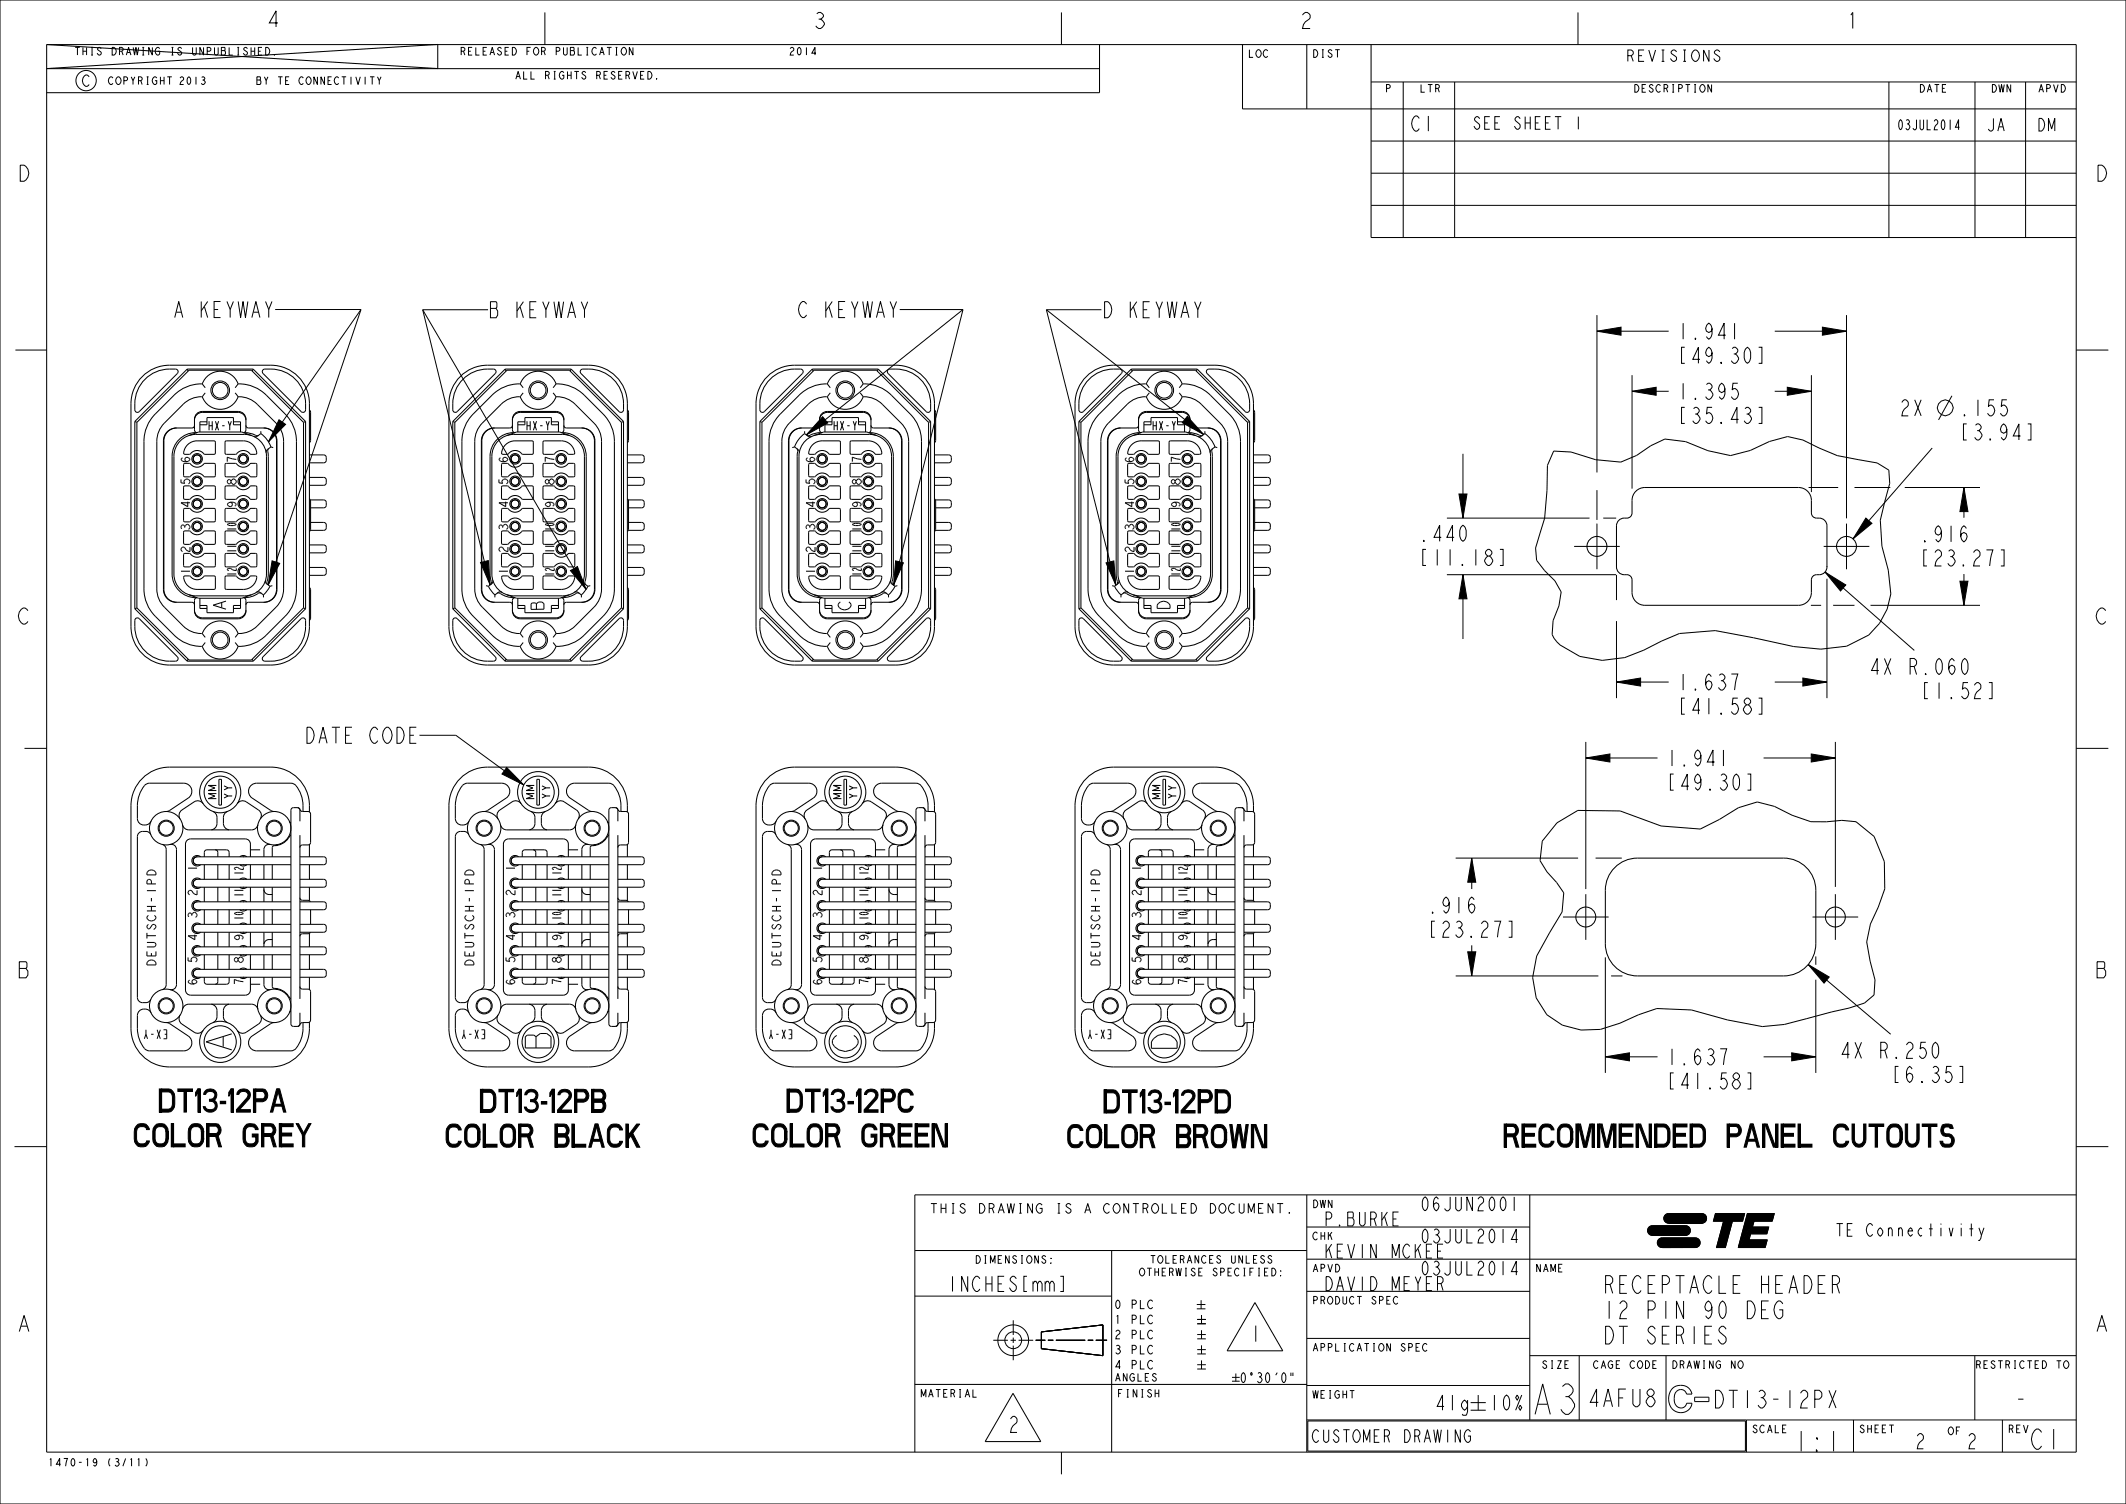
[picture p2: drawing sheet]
<svg xmlns="http://www.w3.org/2000/svg" width="420mm" height="297mm" viewBox="0 0 420 297" stroke-linecap="round" stroke-linejoin="round" font-family="sans-serif">
<defs><g id="words">
<text font-size="7.8" x="302.4" y="279.3">A3</text>
<g font-size="5.9">
<text x="28.2" y="219.6">DT13-12PA</text>
<text x="91.5" y="219.7">DT13-12PB</text>
<text x="152.2" y="219.6">DT13-12PC</text>
<text x="214.9" y="219.8">DT13-12PD</text>
<text x="26.4" y="226.5">COLOR GREY</text>
<text x="87.9" y="226.5">COLOR BLACK</text>
<text x="148.7" y="226.5">COLOR GREEN</text>
<text x="211.3" y="226.6">COLOR BROWN</text>
<text x="297.2" y="226.5">RECOMMENDED PANEL CUTOUTS</text>
</g>
<g font-size="5.2">
<text x="354.2" y="286.6">1:1</text>
<text x="400.9" y="286.2">C1</text>
</g>
<g font-size="4.6">
<text x="316.5" y="255.4">RECEPTACLE HEADER</text>
<text x="316.5" y="260.4">12 PIN 90 DEG</text>
<text x="316.5" y="265.4">DT SERIES</text>
<text x="313.5" y="277.8">4AFU8</text>
<text x="338.2" y="278">DT13-12PX</text>
<text x="397.8" y="278">-</text>
</g>
<g font-size="4.1">
<text x="52.5" y="5.3">4</text>
<text x="160.4" y="5.6">3</text>
<text x="256.6" y="5.6">2</text>
<text x="364.5" y="5.6">1</text>
<text x="3.2" y="35.8">D</text>
<text x="413.7" y="35.8">D</text>
<text x="34" y="62.7">A KEYWAY</text>
<text x="96.4" y="62.8">B KEYWAY</text>
<text x="157.4" y="62.7">C KEYWAY</text>
<text x="217.6" y="62.8">D KEYWAY</text>
<text x="331.2" y="67">1.941</text>
<text x="331.2" y="71.8">[49.30]</text>
<text x="331.2" y="78.9">1.395</text>
<text x="331.2" y="83.6">[35.43]</text>
<text x="386.9" y="82.1">.155</text>
<text x="386.9" y="86.9">[3.94]</text>
<text x="280.1" y="106.9">.440</text>
<text x="379.1" y="107">.916</text>
<text x="280.1" y="111.7">[11.18]</text>
<text x="379.1" y="111.8">[23.27]</text>
<text x="3.2" y="123.2">C</text>
<text x="413.7" y="123.2">C</text>
<text x="331.2" y="136.3">1.637</text>
<text x="369.1" y="133.2">4X R.060</text>
<text x="379.3" y="138">[1.52]</text>
<text x="331.2" y="141">[41.58]</text>
<text x="60" y="146.8">DATE CODE</text>
<text x="329" y="151.3">1.941</text>
<text x="329" y="156">[49.30]</text>
<text x="281.9" y="180.3">.916</text>
<text x="281.9" y="185.1">[23.27]</text>
<text x="3.2" y="193.1">B</text>
<text x="413.7" y="193.1">B</text>
<text x="363.3" y="209">4X R.250</text>
<text x="329" y="210.3">1.637</text>
<text x="329" y="215">[41.58]</text>
<text x="373.5" y="213.8">[6.35]</text>
<text x="3.2" y="262.9">A</text>
<text x="413.7" y="262.9">A</text>
<text x="246.8" y="264.9">1</text>
<text x="199" y="282.9">2</text>
</g>
<g font-size="3.9">
<text x="278.6" y="25.9">C1</text>
<text x="187" y="255">INCHES[mm]</text>
<text x="378.2" y="286.1">2</text>
<text x="388.4" y="286.1">2</text>
</g>
<g font-size="3.6">
<text x="280.4" y="239.1">06JUN2001</text>
<text x="261.4" y="242.1">P.BURKE</text>
<text x="280.4" y="245.5">03JUL2014</text>
<text x="261.4" y="248.4">KEVIN MCKEE</text>
<text x="280.4" y="251.8">03JUL2014</text>
<text x="261.4" y="254.9">DAVID MEYER</text>
</g>
<g font-size="3.3">
<text x="290.8" y="25.5">SEE SHEET 1</text>
<text x="392.3" y="25.9">JA</text>
<text x="402.3" y="25.9">DM</text>
<text x="362.4" y="244.1">TE Connectivity</text>
<text x="259" y="284.8">CUSTOMER DRAWING</text>
</g>
<g font-size="2.9">
<text x="16" y="17.1">C</text>
<text x="321.1" y="12.1">REVISIONS</text>
</g>
<g font-size="2.6">
<text x="374.8" y="25.6">03JUL2014</text>
<text x="244.8" y="273.1">0°30'0&quot;</text>
</g>
<g font-size="2.5">
<text x="184.4" y="239.6">THIS</text>
<text x="193.7" y="239.6">DRAWING</text>
<text x="208.5" y="239.6">IS</text>
<text x="214.1" y="239.6">A</text>
<text x="217.8" y="239.6">CONTROLLED</text>
<text x="238.2" y="239.6">DOCUMENT.</text>
</g>
<g font-size="2.2">
<text x="220" y="258.4">0</text>
<text x="220" y="261.4">1</text>
<text x="223.2" y="258.4">PLC</text>
<text x="223.2" y="261.4">PLC</text>
<text x="220" y="264.4">2</text>
<text x="220" y="267.4">3</text>
<text x="223.2" y="264.4">PLC</text>
<text x="223.2" y="267.4">PLC</text>
<text x="220" y="270.3">4</text>
<text x="223.2" y="270.3">PLC</text>
</g>
<g font-size="2">
<text x="14.6" y="10.9">THIS</text>
<text x="21.6" y="10.9">DRAWING</text>
<text x="32.9" y="10.9">IS</text>
<text x="37.1" y="10.9">UNPUBLISHED.</text>
<text x="90.7" y="10.9">RELEASED</text>
<text x="103.4" y="10.9">FOR</text>
<text x="109.1" y="10.9">PUBLICATION</text>
<text x="155.7" y="10.9">2014</text>
<text x="246.5" y="11.3">LOC</text>
<text x="259.2" y="11.3">DIST</text>
<text x="21.2" y="16.7">COPYRIGHT 2013</text>
<text x="50.5" y="16.7">BY TE CONNECTIVITY</text>
<text x="101.6" y="15.6">ALL</text>
<text x="107.3" y="15.6">RIGHTS</text>
<text x="117.1" y="15.6">RESERVED.</text>
<text x="273.6" y="18.2">P</text>
<text x="280.4" y="18.2">LTR</text>
<text x="322.6" y="18.2">DESCRIPTION</text>
<text x="379" y="18.2">DATE</text>
<text x="393.2" y="18.2">DWN</text>
<text x="402.5" y="18.2">APVD</text>
<text x="259.2" y="238.5">DWN</text>
<text x="259.2" y="244.8">CHK</text>
<text x="192.5" y="249.5">DIMENSIONS:</text>
<text x="224.9" y="252">OTHERWISE</text>
<text x="227.1" y="249.5">TOLERANCES</text>
<text x="239" y="252">SPECIFIED:</text>
<text x="242.5" y="249.5">UNLESS</text>
<text x="259.2" y="251.2">APVD</text>
<text x="303.2" y="251.2">NAME</text>
<text x="259.2" y="257.5">PRODUCT</text>
<text x="270.4" y="257.5">SPEC</text>
<text x="259.2" y="266.8">APPLICATION</text>
<text x="276.1" y="266.8">SPEC</text>
<text x="181.7" y="275.9">MATERIAL</text>
<text x="220.1" y="272.8">ANGLES</text>
<text x="220.6" y="275.9">FINISH</text>
<text x="304.5" y="270.2">SIZE</text>
<text x="314.6" y="270.2">CAGE</text>
<text x="321.6" y="270.2">CODE</text>
<text x="330.1" y="270.2">DRAWING</text>
<text x="341.4" y="270.2">NO</text>
<text x="390.1" y="270.2">RESTRICTED</text>
<text x="405.6" y="270.2">TO</text>
<text x="259.2" y="276.1">WEIGHT</text>
<text x="346" y="282.9">SCALE</text>
<text x="367.2" y="282.9">SHEET</text>
<text x="384.7" y="283.3">OF</text>
<text x="396.6" y="282.9">REV</text>
<text x="9.3" y="289.5">1470-19</text>
<text x="20.6" y="289.5">(3/11)</text>
</g>
</g></defs>
<g fill="none" stroke="#000" stroke-width=".2">
<path d="M0 0h420v297h-420zM9.2 8.8h401v278h-401zM9.2 13.6h208M54.2 10.8l.1 .1zM86.5 8.8v4.8M107.6 2.5v6.3M209.7 2.5v6.3M217.2 8.8v9.5h-208M245.5 8.8v12.7h164.7M258.2 8.8v12.7M270.9 8.8v38.1h139.3M270.9 16.2h139.3"/>
<path d="M277.2 16.2v30.7M287.4 16.2v30.7M311.7 2.5v6.3M373.2 16.2v30.7M390.2 16.2v30.7M400.2 16.2v30.7M270.9 34.2h139.3M270.9 27.9h139.3M270.9 40.6h139.3M3 69.1h6.2M28.3 75.2a7 7 0 0 1 6.7-2.2 .51 .51 0 0 1 0 .8l-7.5 7.5a.51 .51 0 0 1-.6 .1 .51 .51 0 0 1-.3-.5 7.4 7.4 0 0 1 1.7-5.7zM28.5 74a7.6 7.6 0 0 1 5-1.9h20a7.6 7.6 0 0 1 7.6 7.6v44a7.6 7.6 0 0 1-7.6 7.6h-20a7.6 7.6 0 0 1-7.6-7.6v-44a7.6 7.6 0 0 1 2.6-5.7z"/>
<path d="M37 72.9l-10.4 10.3M37 72.9l.2 .4M37 72.9h13M40 75.8a7.6 7.6 0 0 0-5.6 2.2l-3.7 3.8a7.6 7.6 0 0 0-2.3 5.3v29.2a7.6 7.6 0 0 0 2.3 5.4l3.7 3.7a7.6 7.6 0 0 0 5.6 2.2M40 78.3a5.1 5.1 0 0 0-3.8 1.5l-4.1 4.2-.8 1.5-.3 1.6v29.8l.5 1.6 .6 1 4.1 4.1a5.1 5.1 0 0 0 3.8 1.5M40 78.3a3.8 3.8 0 0 0 3.5 2.5 3.8 3.8 0 0 0 3.5-2.5M40 75.8a3.8 3.8 0 0 1 3.5-2.5 3.8 3.8 0 0 1 3.5 2.5M40 75.8l.5 .8M40.5 77.6l-.5 .7M46.5 77.6l.5 .7M47 75.8a7.6 7.6 0 0 1 5.6 2.2l3.7 3.8a7.6 7.6 0 0 1 2.3 5.3v29.2a7.6 7.6 0 0 1-2.3 5.4l-3.7 3.7a7.6 7.6 0 0 1-5.6 2.2M47 78.3a5.1 5.1 0 0 1 3.8 1.5l4.1 4.2 .8 1.5 .3 1.6v29.8l-.5 1.6-.6 1-4.1 4.1a5.1 5.1 0 0 1-3.8 1.5"/>
<path d="M47 75.8l-.5 .8M50 72.9l-.2 .4M50 72.9l10.4 10.3M52 73a6.9 6.9 0 0 1 8.2 8.3 .51 .51 0 0 1-.7 0l-7.5-7.5a.51 .51 0 0 1 0-.8zM54.4 61.1h16.9M71.3 61.1l-18.3 26.2M71.3 61.1l-18.3 54.4M83.5 61.2h12.9M83.5 61.2l13.3 54.3M83.5 61.2l32.3 55.2M91.1 75.2a7 7 0 0 1 6.8-2.2 .51 .51 0 0 1 0 .8l-7.6 7.5a.51 .51 0 0 1-.5 .1 .51 .51 0 0 1-.4-.5 7.4 7.4 0 0 1 1.7-5.7zM91.3 74a7.6 7.6 0 0 1 5-1.9h20a7.6 7.6 0 0 1 7.6 7.6v44a7.6 7.6 0 0 1-7.6 7.6h-20a7.6 7.6 0 0 1-7.6-7.6v-44a7.6 7.6 0 0 1 2.6-5.7z"/>
<path d="M99.8 72.9h13M99.8 72.9l-10.4 10.3M99.8 72.9l.2 .4M102.8 75.8a7.6 7.6 0 0 0-5.6 2.2l-3.7 3.8a7.6 7.6 0 0 0-2.2 5.3v29.2a7.6 7.6 0 0 0 2.2 5.4l3.7 3.7a7.6 7.6 0 0 0 5.6 2.2M102.8 78.3a5.1 5.1 0 0 0-3.8 1.5l-4.1 4.2-.8 1.5-.3 1.6v29.8l.5 1.6 .6 1 4.1 4.1a5.1 5.1 0 0 0 3.8 1.5M102.8 78.3a3.8 3.8 0 0 0 3.5 2.5 3.8 3.8 0 0 0 3.6-2.5M102.8 75.8l.6 .8M102.8 75.8a3.8 3.8 0 0 1 3.5-2.5 3.8 3.8 0 0 1 3.6 2.5M103.4 77.6l-.6 .7M109.3 77.6l.6 .7M109.9 75.8a7.6 7.6 0 0 1 5.5 2.2l3.7 3.8a7.6 7.6 0 0 1 2.3 5.3v29.2a7.6 7.6 0 0 1-2.3 5.4l-3.7 3.7a7.6 7.6 0 0 1-5.5 2.2M109.9 78.3a5.1 5.1 0 0 1 3.7 1.5l4.1 4.2 .8 1.5 .3 1.6v29.8l-.5 1.6-.6 1-4.1 4.1a5.1 5.1 0 0 1-3.7 1.5"/>
<path d="M109.9 75.8l-.6 .8M112.8 72.9l-.1 .4M112.8 72.9l10.4 10.3M114.8 73a6.9 6.9 0 0 1 8.2 8.3 .51 .51 0 0 1-.7 0l-7.5-7.5a.51 .51 0 0 1 0-.8zM151.8 75.2a7 7 0 0 1 6.7-2.2 .51 .51 0 0 1 0 .8l-7.5 7.5a.51 .51 0 0 1-.6 .1 .51 .51 0 0 1-.3-.5 7.4 7.4 0 0 1 1.7-5.7zM152 74a7.6 7.6 0 0 1 5-1.9h20a7.6 7.6 0 0 1 7.6 7.6v44a7.6 7.6 0 0 1-7.6 7.6h-20a7.6 7.6 0 0 1-7.6-7.6v-44a7.6 7.6 0 0 1 2.6-5.7zM160.5 72.9h13M160.5 72.9l-10.4 10.3M160.5 72.9l.1 .4M163.4 75.8a7.6 7.6 0 0 0-5.5 2.2l-3.7 3.8a7.6 7.6 0 0 0-2.3 5.3v29.2a7.6 7.6 0 0 0 2.3 5.4l3.7 3.7a7.6 7.6 0 0 0 5.5 2.2M163.4 78.3a5.1 5.1 0 0 0-3.7 1.5l-4.1 4.2-.9 1.5-.2 1.6v29.8l.5 1.6 .6 1 4.1 4.1a5.1 5.1 0 0 0 3.7 1.5M163.4 78.3a3.8 3.8 0 0 0 3.6 2.5 3.8 3.8 0 0 0 3.5-2.5"/>
<path d="M163.4 75.8a3.8 3.8 0 0 1 3.6-2.5 3.8 3.8 0 0 1 3.5 2.5M163.4 75.8l.6 .8M164 77.6l-.6 .7M169.9 77.6l.6 .7M170.5 75.8a7.6 7.6 0 0 1 5.6 2.2l3.7 3.8a7.6 7.6 0 0 1 2.2 5.3v29.2a7.6 7.6 0 0 1-2.2 5.4l-3.7 3.7a7.6 7.6 0 0 1-5.6 2.2M170.5 78.3a5.1 5.1 0 0 1 3.8 1.5l4.1 4.2 .8 1.5 .3 1.6v29.8l-.5 1.6-.6 1-4.1 4.1a5.1 5.1 0 0 1-3.8 1.5M170.5 75.8l-.6 .8M173.5 72.9l-.2 .4M173.5 72.9l10.3 10.3M175.4 73a6.9 6.9 0 0 1 8.3 8.3 .51 .51 0 0 1-.7 0l-7.6-7.5a.51 .51 0 0 1 0-.8zM177.7 61.1h12.5M190.2 61.1l-30.9 24.8"/>
<path d="M190.2 61.1l-13.7 54.5M206.7 61.2h10.9M206.7 61.2l13.7 54.4M206.7 61.2l31.1 24.6M214.8 75.2a7 7 0 0 1 6.7-2.2 .51 .51 0 0 1 0 .8l-7.5 7.5a.51 .51 0 0 1-.5 .1 .51 .51 0 0 1-.4-.5 7.4 7.4 0 0 1 1.7-5.7zM215 74a7.6 7.6 0 0 1 5-1.9h20a7.6 7.6 0 0 1 7.6 7.6v44a7.6 7.6 0 0 1-7.6 7.6h-20a7.6 7.6 0 0 1-7.6-7.6v-44a7.6 7.6 0 0 1 2.6-5.7zM223.5 72.9h13M223.5 72.9l-10.4 10.3M223.5 72.9l.2 .4M226.5 75.8a7.6 7.6 0 0 0-5.6 2.2l-3.7 3.8a7.6 7.6 0 0 0-2.3 5.3v29.2a7.6 7.6 0 0 0 2.3 5.4l3.7 3.7a7.6 7.6 0 0 0 5.6 2.2M226.5 78.3a5.1 5.1 0 0 0-3.8 1.5l-4.1 4.2-.8 1.5-.3 1.6v29.8l.3 1.1 .8 1.5 4.1 4.1a5.1 5.1 0 0 0 3.8 1.5M226.5 78.3a3.8 3.8 0 0 0 3.5 2.5 3.8 3.8 0 0 0 3.5-2.5"/>
<path d="M226.5 75.8a3.8 3.8 0 0 1 3.5-2.5 3.8 3.8 0 0 1 3.5 2.5M226.5 75.8l.5 .8M227 77.6l-.5 .7M233 77.6l.5 .7M233.5 75.8a7.6 7.6 0 0 1 5.6 2.2l3.7 3.8a7.6 7.6 0 0 1 2.3 5.3v29.2a7.6 7.6 0 0 1-2.3 5.4l-3.7 3.7a7.6 7.6 0 0 1-5.6 2.2M233.5 78.3a5.1 5.1 0 0 1 3.8 1.5l4.1 4.2 .8 1.5 .3 1.6v29.8l-.3 1.1-.8 1.5-4.1 4.1a5.1 5.1 0 0 1-3.8 1.5M233.5 75.8l-.5 .8M236.5 72.9l-.2 .4M236.5 72.9l10.4 10.3M238.5 73a6.9 6.9 0 0 1 8.2 8.3 .51 .51 0 0 1-.7 0l-7.5-7.5a.51 .51 0 0 1 0-.8zM315.5 65.4l4.7-.8v1.6zM315.5 62.2v31.1"/>
<path d="M315.5 65.4h14.2M322.4 77.3l4.8-.8v1.6zM322.4 74.1v22.4M322.4 77.3h7.3M350.6 77.3h7.2M350.6 65.4h14.2M353.1 76.5l4.7 .8-4.7 .8zM357.8 74.1v23.1M360 64.6l4.8 .8-4.8 .8zM364.8 62.2v40.2M375.7 79.5l.5-.6h.3l.5 .6a1.23 1.23 0 0 1-.8 1.3l-.3 .5-.2 .8h1.3M378.3 78.9l1.2 3.2"/>
<path d="M379.5 78.9l-1.2 3.2M385.6 78.2l-2.6 4.7M410.2 69.1h6.3M26.6 83.2v37M26.6 83.2l.4 .2M27 83.4v36.6l10.3 10.3h12.4l10.3-10.3v-36.6M27 83.4l10.3-10.3h12.4l10.3 10.3M34.9 84.5a2.54 2.54 0 0 0-2.5 2.6v29.3a2.54 2.54 0 0 0 2.5 2.5M35.4 87.3a4.3 4.3 0 0 1 3.3-1.5h9.6a4.3 4.3 0 0 1 4.3 4.3v23.2a4.3 4.3 0 0 1-4.3 4.4h-9.6a4.3 4.3 0 0 1-4.3-4.4v-23.2a4.3 4.3 0 0 1 1-2.8zM36.3 96l1.1-.1a1.91 1.91 0 0 0 3.1 0h1.8l.2 .3v2.3l-2 .1a1.91 1.91 0 0 0-3.1 0l-1.1-.1zM36.3 91.6l1.1-.1a1.91 1.91 0 0 0 3.1 0h1.8l.2 .3v2.3l-2 .1a1.9 1.9 0 0 0-3.1 0l-1.1-.1zM37 87.9a2.66 2.66 0 0 1 1.9-.8h3.6v2.5l-2 .1a1.91 1.91 0 0 0-3.1 0l-1.1-.1a1.1 1.1 0 0 1 .3-1.2z"/>
<path d="M37.3 86l1.9-.7h8.6l1.9 .7M38.4 84v.3l-.5 .2h-3.1a2.54 2.54 0 0 0-2.5 2.6v29.3a2.54 2.54 0 0 0 2.5 2.5h3.1l.5 .3v.2M38.4 83a1.52 1.52 0 0 1 1.5-1.6h7.2a1.52 1.52 0 0 1 1.5 1.6M39.5 83.9h1.4v-1.4h5.2v1.4h1.4M40.9 83.3h-1.4v2M44.5 96l2-.1a1.91 1.91 0 0 0 3.1 0h.9l.2 .3v2.3l-1.1 .1a1.91 1.91 0 0 0-3.1 0l-2-.1zM44.5 91.6l2-.1a1.91 1.91 0 0 0 3.1 0h.9l.2 .3v2.3l-1.1 .1a1.9 1.9 0 0 0-3.1 0l-2-.1zM44.5 87.1h3.6a2.53 2.53 0 0 1 2.6 2.5l-1.1 .1a1.91 1.91 0 0 0-3.1 0l-2-.1zM46.1 83.3h1.4v2M48.6 84l.2 .4 .3 .1h3.1a2.54 2.54 0 0 1 2.5 2.6v29.3a2.54 2.54 0 0 1-2.5 2.5h-3.1l-.4 .3-.1 .2M51.1 86h-.5a4.8 4.8 0 0 0-2.5-.6l.3-.1 .2-.3v-2.2a1.52 1.52 0 0 0-1.5-1.5h-7.2a1.52 1.52 0 0 0-1.5 1.5v2.2l.2 .3 .3 .1a4.7 4.7 0 0 0-4.9 4.7v23.2a4.7 4.7 0 0 0 4.9 4.7l-.3 .2-.2 .4M51.5 85.2v.4"/>
<path d="M51.5 85.6l1.2 1.2 .8 1.5M51.5 85.6l-.9 .6h-.4M52.1 84.5a2.54 2.54 0 0 1 2.5 2.6v29.3a2.54 2.54 0 0 1-2.5 2.5M53 88.6l-.1 .4 .1 1.1v23.2l-.3 1.8 .2 .3M53.5 88.3l.5 .1M53.5 88.3l-.8 .6-.1 .5M55.1 82.9l1.3 .9-3.4 3.5zM60.4 83.2l-.4 .2M60.4 83.2v37M61.1 94.3h2.8a.51 .51 0 0 1 .6 .5v.5a.51 .51 0 0 1-.6 .5h-2.8M61.1 89.8h2.8a.51 .51 0 0 1 .6 .5v.6a.51 .51 0 0 1-.6 .5h-2.8M61.1 98.5l.3 .4v5.6l-.3 .4"/>
<path d="M61.1 81l.3 .4v5.6l-.3 .4M61.3 98.7h2.6a.51 .51 0 0 1 .6 .5v.6a.51 .51 0 0 1-.6 .5h-2.5M89.4 83.2v37M89.4 83.2l.5 .2M89.9 83.4v36.6l10.3 10.3h12.3l10.3-10.3v-36.6M89.9 83.4l10.3-10.3h12.3l10.3 10.3M97.7 84.5a2.54 2.54 0 0 0-2.5 2.6v29.3a2.54 2.54 0 0 0 2.5 2.5M98.7 86.8a4.3 4.3 0 0 1 2.8-1h9.6a4.3 4.3 0 0 1 4.4 4.3v23.2a4.3 4.3 0 0 1-4.4 4.4h-9.6a4.3 4.3 0 0 1-4.3-4.4v-23.2a4.3 4.3 0 0 1 1.5-3.3zM99.1 96l1.1-.1a1.91 1.91 0 0 0 3.1 0h1.8l.3 .3-.1 2.3-2 .1a1.91 1.91 0 0 0-3.1 0l-1.1-.1zM99.1 91.6l1.1-.1a1.91 1.91 0 0 0 3.1 0h1.8l.3 .3-.1 2.3-2 .1a1.9 1.9 0 0 0-3.1 0l-1.1-.1zM99.8 87.9a2.66 2.66 0 0 1 1.9-.8h3.6v2.5l-2 .1a1.91 1.91 0 0 0-3.1 0l-1-.1a1.1 1.1 0 0 1 .2-1.2zM100.2 86l1.8-.7h8.6l1.9 .7"/>
<path d="M101.2 84l-.2 .4-.3 .1h-3.1a2.54 2.54 0 0 0-2.5 2.6v29.3a2.54 2.54 0 0 0 2.5 2.5h3.1l.3 .1 .2 .4M101.2 83a1.52 1.52 0 0 1 1.6-1.6h7.1a1.52 1.52 0 0 1 1.5 1.6M102.3 83.9h1.4v-1.4h5.2v1.4h1.4M103.7 83.3h-1.4v2M107.3 96l2-.1a1.91 1.91 0 0 0 3.1 0h.9l.3 .3-.1 2.3-1.1 .1a1.91 1.91 0 0 0-3.1 0l-2-.1zM107.3 91.6l2-.1a1.91 1.91 0 0 0 3.1 0h.9l.3 .3-.1 2.3-1.1 .1a1.9 1.9 0 0 0-3.1 0l-2-.1zM107.3 87.1h3.6a2.53 2.53 0 0 1 2.6 2.5l-1.1 .1a1.91 1.91 0 0 0-3.1 0l-2-.1zM108.9 83.3h1.4v2M111.4 84l.2 .4 .3 .1h3.1a2.54 2.54 0 0 1 2.5 2.6v29.3a2.54 2.54 0 0 1-2.5 2.5h-3.1l-.4 .3-.1 .2M114.9 84.5a2.54 2.54 0 0 1 2.5 2.6v29.3a2.54 2.54 0 0 1-2.5 2.5M123.2 83.2l-.4 .2M123.2 83.2v37"/>
<path d="M123.9 89.8h2.9a.51 .51 0 0 1 .5 .5v.6a.51 .51 0 0 1-.5 .5h-2.9M123.9 94.3h2.9a.51 .51 0 0 1 .5 .5v.5a.51 .51 0 0 1-.5 .5h-2.9M123.9 98.5l.3 .4v5.6l-.3 .4M123.9 81l.3 .4v5.6l-.3 .4M124.1 98.7h2.7a.51 .51 0 0 1 .5 .5v.6a.51 .51 0 0 1-.5 .5h-2.6M150.1 83.2v37M150.1 83.2l.4 .2M150.5 83.4v36.6l10.3 10.3h12.3l10.3-10.3v-36.6M150.5 83.4l10.3-10.3h12.3l10.3 10.3M157 88.3l-.5 .1M157 88.3l.8 .6 .1 .5M157.4 88.6l.2 .4-.1 1.1v23.2a4.7 4.7 0 0 0 4.9 4.7l-.4 .2-.1 .4"/>
<path d="M158.4 84.5a2.54 2.54 0 0 0-2.5 2.6v29.3a2.54 2.54 0 0 0 2.5 2.5M158.9 87.3a4.3 4.3 0 0 1 3.3-1.5h9.6a4.3 4.3 0 0 1 4.3 4.3v23.2a4.3 4.3 0 0 1-4.3 4.4h-9.6a4.3 4.3 0 0 1-4.4-4.4v-23.2a4.3 4.3 0 0 1 1.1-2.8zM159 85.6l-1.2 1.2-.8 1.5M159 85.6l.8 .6h.5M159 85.2v.4M159.4 86h.5a4.8 4.8 0 0 1 2.5-.6l-.3-.1-.2-.3v-2.2a1.52 1.52 0 0 1 1.5-1.5h7.1a1.52 1.52 0 0 1 1.6 1.5v2.2l-.2 .3-.3 .1a4.7 4.7 0 0 1 4.9 4.7v23.2l-.3 1.8 .2 .3M159.8 96l1.1-.1a1.91 1.91 0 0 0 3 0h1.9l.2 .3v2.3l-2.1 .1a1.91 1.91 0 0 0-3 0l-1.1-.1zM159.8 91.6l1.1-.1a1.91 1.91 0 0 0 3 0h1.9l.2 .3v2.3l-2.1 .1a1.9 1.9 0 0 0-3 0l-1.1-.1zM160.4 87.9a2.66 2.66 0 0 1 2-.8h3.6v2.5l-2.1 .1a1.91 1.91 0 0 0-3 0l-1.1-.1a1.1 1.1 0 0 1 .3-1.2zM160.8 86l1.9-.7h8.6l1.8 .7M161.9 84l-.2 .4-.3 .1h-3.1a2.54 2.54 0 0 0-2.5 2.6v29.3a2.54 2.54 0 0 0 2.5 2.5h3.1l.3 .1 .2 .4M161.9 83a1.52 1.52 0 0 1 1.5-1.6h7.1a1.52 1.52 0 0 1 1.6 1.6"/>
<path d="M162.5 82.3l1 1.2-4.2 2.4zM163 83.9h1.4v-1.4h5.2v1.4h1.4M164.4 83.3h-1.4v2M168 96l2-.1a1.91 1.91 0 0 0 3.1 0h.9l.2 .3-.1 2.3-1 .1a1.91 1.91 0 0 0-3.1 0l-2-.1zM168 91.6l2-.1a1.91 1.91 0 0 0 3.1 0h.9l.2 .3-.1 2.3-1 .1a1.9 1.9 0 0 0-3.1 0l-2-.1zM168 87.1h3.6a2.53 2.53 0 0 1 2.5 2.5l-1 .1a1.91 1.91 0 0 0-3.1 0l-2-.1zM169.6 83.3h1.4v2M172.1 84l.2 .4 .3 .1h3.1a2.54 2.54 0 0 1 2.5 2.6v29.3a2.54 2.54 0 0 1-2.5 2.5h-3.1l-.3 .1-.2 .4M175.6 84.5a2.54 2.54 0 0 1 2.5 2.6v29.3a2.54 2.54 0 0 1-2.5 2.5M183.8 83.2l-.4 .2M183.8 83.2v37M184.6 89.8h2.8a.51 .51 0 0 1 .5 .5v.6a.51 .51 0 0 1-.5 .5h-2.8"/>
<path d="M184.6 94.3h2.8a.51 .51 0 0 1 .5 .5v.5a.51 .51 0 0 1-.5 .5h-2.8M184.6 98.5l.2 .4v5.6l-.2 .4M184.6 81l.2 .4v5.6l-.2 .4M184.8 98.7h2.6a.51 .51 0 0 1 .5 .5v.6a.51 .51 0 0 1-.5 .5h-2.6M213.1 83.2v37M213.1 83.2l.4 .2M213.5 83.4v36.6l10.3 10.3h12.4l10.3-10.3v-36.6M213.5 83.4l10.3-10.3h12.4l10.3 10.3M221.4 84.5a2.54 2.54 0 0 0-2.5 2.6v29.3a2.54 2.54 0 0 0 2.5 2.5M221.9 87.3a4.3 4.3 0 0 1 3.3-1.5h9.6a4.3 4.3 0 0 1 4.3 4.3v23.2a4.3 4.3 0 0 1-4.3 4.4h-9.6a4.3 4.3 0 0 1-4.3-4.4v-23.2a4.3 4.3 0 0 1 1-2.8zM222.8 96l1.1-.1a1.9 1.9 0 0 0 3.1 0h1.8l.3 .3-.1 2.3-2 .1a1.9 1.9 0 0 0-3.1 0l-1.1-.1zM222.8 91.6l1.1-.1a1.9 1.9 0 0 0 3.1 0h1.8l.3 .3-.1 2.3-2 .1a1.9 1.9 0 0 0-3.1 0l-1.1-.1z"/>
<path d="M223.5 87.9a2.66 2.66 0 0 1 1.9-.8h3.6v2.5l-2 .1a1.9 1.9 0 0 0-3.1 0l-1.1-.1a1.1 1.1 0 0 1 .3-1.2zM223.9 86l1.8-.7h8.6l1.9 .7M224.9 84v.3l-.5 .2h-3.1a2.54 2.54 0 0 0-2.5 2.6v29.3a2.54 2.54 0 0 0 2.5 2.5h3.1l.3 .1 .2 .4M224.9 83a1.52 1.52 0 0 1 1.5-1.6h7.2a1.52 1.52 0 0 1 1.5 1.6M226 83.9h1.4v-1.4h5.2v1.4h1.4M227.4 83.3h-1.4v2M231 96l2-.1a1.91 1.91 0 0 0 3.1 0h.9l.2 .3v2.3l-1.1 .1a1.91 1.91 0 0 0-3.1 0l-2-.1zM231 91.6l2-.1a1.91 1.91 0 0 0 3.1 0h.9l.2 .3v2.3l-1.1 .1a1.9 1.9 0 0 0-3.1 0l-2-.1zM231 87.1h3.6a2.53 2.53 0 0 1 2.6 2.5l-1.1 .1a1.91 1.91 0 0 0-3.1 0l-2-.1zM232.6 83.3h1.4v2M234.6 82.2l3.2 3.6-4.2-2.3zM235.1 84l.2 .4 .3 .1h3.1a2.54 2.54 0 0 1 2.5 2.6v29.3a2.54 2.54 0 0 1-2.5 2.5h-3.1l-.4 .3-.1 .2"/>
<path d="M237.6 86h-.5a4.8 4.8 0 0 0-2.5-.6l.3-.1 .2-.3v-2.2a1.52 1.52 0 0 0-1.5-1.5h-7.2a1.52 1.52 0 0 0-1.5 1.5v2.2l.2 .3 .3 .1a4.7 4.7 0 0 0-4.9 4.7v23.2l.3 1.8-.2 .3M238 85.2v.4M238 85.6l1.2 1.2 .8 1.5M238 85.6l-.9 .6h-.4M238.6 84.5a2.54 2.54 0 0 1 2.5 2.6v29.3a2.54 2.54 0 0 1-2.5 2.5M239.5 88.6l-.1 .4 .1 1.1v23.2a4.7 4.7 0 0 1-4.9 4.7l.3 .2 .2 .4M240 88.3l.5 .1M240 88.3l-.8 .6-.1 .5M246.9 83.2l-.4 .2M246.9 83.2v37M247.6 89.8h2.8a.51 .51 0 0 1 .6 .5v.6a.51 .51 0 0 1-.6 .5h-2.8M247.6 94.3h2.8a.51 .51 0 0 1 .6 .5v.5a.51 .51 0 0 1-.6 .5h-2.8"/>
<path d="M247.6 98.5l.3 .4v5.6l-.3 .4M247.6 81l.3 .4v5.6l-.3 .4M247.8 98.7h2.6a.51 .51 0 0 1 .6 .5v.6a.51 .51 0 0 1-.6 .5h-2.5M288.2 97.6h1.6l-.8 4.7zM289 89.6v12.7M306.9 89.1l3.5 .2 4.8 1.5 5 .5 3.1-1.4 2.8-1.9 2.8-1.3 4.1 .5 4.4 1.8 4.5 1 3.9-1 3.8-1.8 3.6-1 3 .7 3.2 1.6 3.6 1.5 7.8 1.4 2.3 1.4 .2 2.7-1.8 7.2 .3 5.2 1.2 4.7 .5 4.7-.7 3-1.5 2.8-2.1 2.3-4.4 2.2-5.1 .6-5.4-.5-7.9-1.8-7.5-1.4-7.1 .6-3.5 1.5-3.6 1.8-3.7 1.5-4.5 .5-4.4-.8-3.9-2.2-1.2-1.4-.4-.7 .2-2.7 1.2-3 .4-2.7-1.2-2.2-2.1-2-1.5-2-.2-2.5 1.7-5.9 .5-5.5 .1-4.9zM315.5 96.8v5.9M323.4 96.8l1-.5h.6h30.3a2.54 2.54 0 0 1 2.5 2.5v2.5a1.14 1.14 0 0 0 1.6 1 1.52 1.52 0 0 1 1.5 1.5v8.2a1.64 1.64 0 0 1-2 1.5 1.02 1.02 0 0 0-1.1 1v2.5a2.54 2.54 0 0 1-2.5 2.5h-30.3a2.54 2.54 0 0 1-2.6-2.5v-2.5a1.14 1.14 0 0 0-1.5-1 1.52 1.52 0 0 1-1.6-1.5v-8.2a1.64 1.64 0 0 1 2.1-1.5 1.02 1.02 0 0 0 1-1v-2.5a2.54 2.54 0 0 1 1-2zM357.3 96.3h5.8M366.4 96.3h7M376.3 96.3h14.9M381.7 88.5l-15.6 17.9"/>
<path d="M388 96.3l.8 4.7h-1.6zM388 96.3v5.9M36.3 109.4l1.1-.1a1.9 1.9 0 0 0 3.1 0h1.8l.2 .2v2.4h-2a1.91 1.91 0 0 0-3.1 0h-1.1zM36.3 104.9l1.1-.1a1.91 1.91 0 0 0 3.1 0h1.8l.2 .3v2.3l-2 .1a1.9 1.9 0 0 0-3.1 0l-1.1-.1zM36.3 100.5l1.1-.1a1.9 1.9 0 0 0 3.1 0h1.8l.2 .2v2.4l-2 .1a1.91 1.91 0 0 0-3.1 0l-1.1-.1zM36.3 113.8l1.1-.1a1.91 1.91 0 0 0 3.1 0l2 .1v2.5l-3.6 .1a2.53 2.53 0 0 1-2.6-2.6zM37.3 117.5l1.9 .6h8.6l1.9-.6M38.4 118.6v2.1a1.52 1.52 0 0 0 1.5 1.5h7.2a1.52 1.52 0 0 0 1.5-1.5v-2.1M38.4 118.6h.1M39.5 119.6h1.4v1.4h5.2v-1.4h1.4M39.5 118.1v2.1h1.4M44.5 113.8l2-.1a1.91 1.91 0 0 0 3.1 0l1.1 .1a2.48 2.48 0 0 1-2.6 2.6l-3.6-.1z"/>
<path d="M44.5 109.4l2-.1a1.9 1.9 0 0 0 3.1 0h.9l.2 .2v2.4h-1.1a1.91 1.91 0 0 0-3.1 0h-2zM44.5 104.9l2-.1a1.91 1.91 0 0 0 3.1 0h.9l.2 .3v2.3l-1.1 .1a1.9 1.9 0 0 0-3.1 0l-2-.1zM44.5 100.5l2-.1a1.9 1.9 0 0 0 3.1 0h.9l.2 .2v2.4l-1.1 .1a1.91 1.91 0 0 0-3.1 0l-2-.1zM47.5 118.1v2.1h-1.4M48.6 118.6h.1M50.7 117l.5-.1 .8 .6M51.6 117.2h-.6a4.8 4.8 0 0 1-2.9 .8l.3 .2 .2 .4M52 117.5l.1 .5M52.5 114.6v.5l.8 .7M53.3 115.8l-1.3 1.7M53.8 110.8l1.5 .5-2.3 4.2zM53.8 115.7l-.5 .1"/>
<path d="M61.1 107.6h2.8a.51 .51 0 0 1 .6 .5v.6a.51 .51 0 0 1-.6 .5h-2.8M61.1 112.1h2.8a.51 .51 0 0 1 .6 .5v.5a.51 .51 0 0 1-.6 .5h-2.8M61.1 116l.3 .5v5.6l-.3 .4M61.4 103.2h2.5a.51 .51 0 0 1 .6 .5v.5a.51 .51 0 0 1-.6 .5h-2.6M94.9 111.1l1.6-.4 .3 4.8zM96 115.7l.5 .1M96.5 115.8l1.3 1.7M96.9 115.4l.2-.3-.3-1.8v-23.2a4.7 4.7 0 0 1 4.9-4.7l-.3-.1-.2-.3v-2.2a1.52 1.52 0 0 1 1.6-1.5h7.1a1.52 1.52 0 0 1 1.5 1.5v2.2l-.2 .3-.3 .1a4.7 4.7 0 0 1 4.9 4.7v23.2l-.3 1.8 .2 .3M97.4 114.6l-.1 .5-.8 .7M97.8 117.5v.5M98.2 117.2h.6a4.8 4.8 0 0 0 2.9 .8M99.1 117l-.5-.1-.8 .6"/>
<path d="M99.1 109.4l1.1-.1a1.9 1.9 0 0 0 3.1 0h1.8l.3 .2-.1 2.4h-2a1.91 1.91 0 0 0-3.1 0h-1.1zM99.1 104.9l1.1-.1a1.91 1.91 0 0 0 3.1 0h1.8l.3 .3-.1 2.3-2 .1a1.9 1.9 0 0 0-3.1 0l-1.1-.1zM99.1 100.5l1.1-.1a1.9 1.9 0 0 0 3.1 0h1.8l.3 .2-.1 2.4-2 .1a1.91 1.91 0 0 0-3.1 0l-1.1-.1zM99.2 113.8l1-.1a1.91 1.91 0 0 0 3.1 0l2 .1v2.5l-3.6 .1a2.53 2.53 0 0 1-2.5-2.6zM100.2 117.5l1.8 .6h8.6l1.9-.6M101.2 118.6v2.1a1.52 1.52 0 0 0 1.6 1.5h7.1a1.52 1.52 0 0 0 1.5-1.5v-2.1M101.2 118.6h.1M101.7 118l-.3 .2-.2 .4M102.3 119.6h1.4v1.4h5.2v-1.4h1.4M102.3 118.1v2.1h1.4M107.3 113.8l2-.1a1.91 1.91 0 0 0 3.1 0l1.1 .1a2.48 2.48 0 0 1-2.6 2.6l-3.6-.1zM107.3 109.4l2-.1a1.9 1.9 0 0 0 3.1 0h.9l.3 .2-.1 2.4h-1.1a1.91 1.91 0 0 0-3.1 0h-2z"/>
<path d="M107.3 104.9l2-.1a1.91 1.91 0 0 0 3.1 0h.9l.3 .3-.1 2.3-1.1 .1a1.9 1.9 0 0 0-3.1 0l-2-.1zM107.3 100.5l2-.1a1.9 1.9 0 0 0 3.1 0h.9l.3 .2-.1 2.4-1.1 .1a1.91 1.91 0 0 0-3.1 0l-2-.1zM110.3 118.1v2.1h-1.4M111.4 118.6h.1M112.7 112.7l1.4-.8 1.7 4.5zM113.5 117l.5-.1 .9 .6M114.4 117.2h-.6a4.8 4.8 0 0 1-2.9 .8l.4 .2 .1 .4M114.9 117.5v.5M115.3 114.6v.5l.8 .7M116.1 115.8l-1.2 1.7M116.6 115.7l-.5 .1M123.9 107.6h2.9a.51 .51 0 0 1 .5 .5v.6a.51 .51 0 0 1-.5 .5h-2.9"/>
<path d="M123.9 112.1h2.9a.51 .51 0 0 1 .5 .5v.5a.51 .51 0 0 1-.5 .5h-2.9M123.9 116l.3 .5v5.6l-.3 .4M124.2 103.2h2.6a.51 .51 0 0 1 .5 .5v.5a.51 .51 0 0 1-.5 .5h-2.7M159.8 109.4l1.1-.1a1.9 1.9 0 0 0 3 0h1.9l.2 .2v2.4h-2.1a1.91 1.91 0 0 0-3 0h-1.1zM159.8 104.9l1.1-.1a1.91 1.91 0 0 0 3 0h1.9l.2 .3v2.3l-2.1 .1a1.9 1.9 0 0 0-3 0l-1.1-.1zM159.8 100.5l1.1-.1a1.9 1.9 0 0 0 3 0h1.9l.2 .2v2.4l-2.1 .1a1.91 1.91 0 0 0-3 0l-1.1-.1zM159.8 113.8l1.1-.1a1.91 1.91 0 0 0 3 0l2.1 .1v2.5l-3.6 .1a2.53 2.53 0 0 1-2.6-2.6zM160.8 117.5l1.9 .6h8.6l1.8-.6M161.9 118.6v2.1a1.52 1.52 0 0 0 1.5 1.5h7.1a1.52 1.52 0 0 0 1.6-1.5v-2.1M161.9 118.6h.1M163 119.6h1.4v1.4h5.2v-1.4h1.4M163 118.1v2.1h1.4"/>
<path d="M168 113.8l2-.1a1.91 1.91 0 0 0 3.1 0l1 .1a2.48 2.48 0 0 1-2.5 2.6l-3.6-.1zM168 109.4l2-.1a1.9 1.9 0 0 0 3.1 0h.9l.2 .2-.1 2.4h-1a1.91 1.91 0 0 0-3.1 0h-2zM168 104.9l2-.1a1.91 1.91 0 0 0 3.1 0h.9l.2 .3-.1 2.3-1 .1a1.9 1.9 0 0 0-3.1 0l-2-.1zM168 100.5l2-.1a1.9 1.9 0 0 0 3.1 0h.9l.2 .2-.1 2.4-1 .1a1.91 1.91 0 0 0-3.1 0l-2-.1zM171 118.1v2.1h-1.4M172.1 118.6h.1M174.2 117l.4-.1 .9 .6M175.1 117.2h-.6a4.8 4.8 0 0 1-2.9 .8l.3 .2 .2 .4M175.5 117.5v.5M175.9 114.6l.1 .5 .8 .7M176.8 115.8l-1.3 1.7M176.9 110.8l1.6 .3-2 4.5z"/>
<path d="M177.3 115.7l-.5 .1M184.6 107.6h2.8a.51 .51 0 0 1 .5 .5v.6a.51 .51 0 0 1-.5 .5h-2.8M184.6 112.1h2.8a.51 .51 0 0 1 .5 .5v.5a.51 .51 0 0 1-.5 .5h-2.8M184.6 116l.2 .5v5.6l-.2 .4M184.8 103.2h2.6a.51 .51 0 0 1 .5 .5v.5a.51 .51 0 0 1-.5 .5h-2.6M218.5 111.2l1.5-.4 .4 4.8zM219.7 115.7l.5 .1M220.2 115.8l1.3 1.7M221 114.6v.5l-.8 .7M221.5 117.5l-.1 .5M221.9 117.2h.6a4.8 4.8 0 0 0 2.9 .8l-.3 .2-.2 .4M222.8 117l-.5-.1-.8 .6"/>
<path d="M222.8 109.4l1.1-.1a1.9 1.9 0 0 0 3.1 0h1.8l.3 .2-.1 2.4h-2a1.9 1.9 0 0 0-3.1 0h-1.1zM222.8 104.9l1.1-.1a1.9 1.9 0 0 0 3.1 0h1.8l.3 .3-.1 2.3-2 .1a1.9 1.9 0 0 0-3.1 0l-1.1-.1zM222.8 100.5l1.1-.1a1.9 1.9 0 0 0 3.1 0h1.8l.3 .2-.1 2.4-2 .1a1.9 1.9 0 0 0-3.1 0l-1.1-.1zM222.8 113.8l1.1-.1a1.9 1.9 0 0 0 3.1 0l2 .1v2.5l-3.6 .1a2.53 2.53 0 0 1-2.6-2.6zM223.9 117.5l1.8 .6h8.6l1.9-.6M224.9 118.6v2.1a1.52 1.52 0 0 0 1.5 1.5h7.2a1.52 1.52 0 0 0 1.5-1.5v-2.1M224.9 118.6h.1M226 119.6h1.4v1.4h5.2v-1.4h1.4M226 118.1v2.1h1.4M231 113.8l2-.1a1.91 1.91 0 0 0 3.1 0l1.1 .1a2.48 2.48 0 0 1-2.6 2.6l-3.6-.1zM231 109.4l2-.1a1.9 1.9 0 0 0 3.1 0h.9l.2 .2v2.4h-1.1a1.91 1.91 0 0 0-3.1 0h-2zM231 104.9l2-.1a1.91 1.91 0 0 0 3.1 0h.9l.2 .3v2.3l-1.1 .1a1.9 1.9 0 0 0-3.1 0l-2-.1z"/>
<path d="M231 100.5l2-.1a1.9 1.9 0 0 0 3.1 0h.9l.2 .2v2.4l-1.1 .1a1.91 1.91 0 0 0-3.1 0l-2-.1zM234 118.1v2.1h-1.4M235.1 118.6h.1M247.6 107.6h2.8a.51 .51 0 0 1 .6 .5v.6a.51 .51 0 0 1-.6 .5h-2.8M247.6 112.1h2.8a.51 .51 0 0 1 .6 .5v.5a.51 .51 0 0 1-.6 .5h-2.8M247.6 116l.3 .5v5.6l-.3 .4M247.9 103.2h2.5a.51 .51 0 0 1 .6 .5v.5a.51 .51 0 0 1-.6 .5h-2.6M285.8 113.5h33.5M285.8 102.3h28.2M289 113.5l.8 4.8h-1.6zM289 113.5v12.7M311 107.9h9"/>
<path d="M315.5 103.4v9M316.7 102.3h2.6M319.3 113.6v4.9M357.7 119.5h2.1M360.3 107.9h9M360.5 113l4.1 2.5-1 1.2zM360.5 113l17.7 15.4M360.9 111.8v.2M360.9 114.3v23.6M362.1 119.5h4.3M364.8 103.4v9M368.6 102.3l1.2 1-3.7 3.1z"/>
<path d="M369.5 119.5h21.7M387.2 114.8h1.6l-.8 4.7zM388 113.4v6.1M26.6 120.2l10.4 10.4M26.8 122.2a.51 .51 0 0 1 .7 0l7.5 7.5a.51 .51 0 0 1 .2 .6 .51 .51 0 0 1-.5 .3 7 7 0 0 1-7.9-8.4zM27 120l-.4 .2M37 130.6h13M37.2 130.2l-.2 .4M38.4 120.5a1.52 1.52 0 0 0 1.5 1.5h7.2a1.52 1.52 0 0 0 1.5-1.5M40 125.1a3.8 3.8 0 0 1 3.5-2.5 3.8 3.8 0 0 1 3.5 2.5M40 127.6a3.8 3.8 0 0 0 3.5 2.5 3.8 3.8 0 0 0 3.5-2.5M40 125.1l.5 .8"/>
<path d="M40.5 126.9l-.5 .7M46.5 126.9l.5 .7M47 125.1l-.5 .8M49.8 130.2l.2 .4M52 129.7l7.5-7.5a.51 .51 0 0 1 .6-.1 .51 .51 0 0 1 .3 .4 7 7 0 0 1-8.4 7.9 .51 .51 0 0 1 0-.7zM60 120l.4 .2M60.4 120.2l-10.4 10.4M89.4 120.2l10.4 10.4M89.6 122.2a.51 .51 0 0 1 .7 0l7.6 7.5a.51 .51 0 0 1 .1 .6 .51 .51 0 0 1-.5 .3 7 7 0 0 1-7.9-8.4zM89.9 120l-.5 .2M99.8 130.6h13M100 130.2l-.2 .4"/>
<path d="M101.2 120.5a1.52 1.52 0 0 0 1.6 1.5h7.1a1.52 1.52 0 0 0 1.5-1.5M102.8 127.6a3.8 3.8 0 0 0 3.5 2.5 3.8 3.8 0 0 0 3.6-2.5M102.8 125.1l.6 .8M102.8 125.1a3.8 3.8 0 0 1 3.5-2.5 3.8 3.8 0 0 1 3.6 2.5M103.4 126.9l-.6 .7M109.3 126.9l.6 .7M109.9 125.1l-.6 .8M112.7 130.2l.1 .4M122.3 122.2a.51 .51 0 0 1 .6-.1 .51 .51 0 0 1 .3 .4 7 7 0 0 1-8.4 7.9 .51 .51 0 0 1 0-.7zM122.8 120l.4 .2M123.2 120.2l-10.4 10.4M150.1 120.2l10.4 10.4"/>
<path d="M150.3 122.2a.51 .51 0 0 1 .7 0l7.5 7.5a.51 .51 0 0 1 .1 .6 .51 .51 0 0 1-.4 .3 7 7 0 0 1-7.9-8.4zM150.5 120l-.4 .2M160.5 130.6h13M160.6 130.2l-.1 .4M161.9 120.5a1.52 1.52 0 0 0 1.5 1.5h7.1a1.52 1.52 0 0 0 1.6-1.5M163.4 125.1a3.8 3.8 0 0 1 3.6-2.5 3.8 3.8 0 0 1 3.5 2.5M163.4 127.6a3.8 3.8 0 0 0 3.6 2.5 3.8 3.8 0 0 0 3.5-2.5M163.4 125.1l.6 .8M164 126.9l-.6 .7M169.9 126.9l.6 .7M170.5 125.1l-.6 .8M173.3 130.2l.2 .4"/>
<path d="M175.4 129.7l7.6-7.5a.51 .51 0 0 1 .5-.1 .51 .51 0 0 1 .3 .4 7 7 0 0 1-8.4 7.9 .51 .51 0 0 1 0-.7zM183.4 120l.4 .2M183.8 120.2l-10.3 10.4M213.1 120.2l10.4 10.4M213.3 122.2a.51 .51 0 0 1 .7 0l7.5 7.5a.51 .51 0 0 1 .2 .6 .51 .51 0 0 1-.5 .3 7 7 0 0 1-7.9-8.4zM213.5 120l-.4 .2M223.5 130.6h13M223.7 130.2l-.2 .4M224.9 120.5a1.52 1.52 0 0 0 1.5 1.5h7.2a1.52 1.52 0 0 0 1.5-1.5M226.5 125.1a3.8 3.8 0 0 1 3.5-2.5 3.8 3.8 0 0 1 3.5 2.5M226.5 127.6a3.8 3.8 0 0 0 3.5 2.5 3.8 3.8 0 0 0 3.5-2.5M226.5 125.1l.5 .8"/>
<path d="M227 126.9l-.5 .7M233 126.9l.5 .7M233.5 125.1l-.5 .8M236.3 130.2l.2 .4M238.5 129.7l7.5-7.5a.51 .51 0 0 1 .6-.1 .51 .51 0 0 1 .3 .4 7 7 0 0 1-8.4 7.9 .51 .51 0 0 1 0-.7zM246.5 120l.4 .2M246.9 120.2l-10.4 10.4M319.3 134.7l4.8-.8v1.6zM319.3 122.6v15.3M319.3 134.7h10.4M350.6 134.7h10.3M356.2 133.9l4.7 .8-4.7 .8z"/>
<path d="M4.8 147.8h4.4M40.1 158.7a1.27 1.27 0 0 0-1.7-.4l-2.5 1.7a1.27 1.27 0 0 0-.3 1.7M46.9 158.7a1.27 1.27 0 0 1 1.7-.4l2.5 1.7a1.27 1.27 0 0 1 .3 1.7M58.7 159.5l.3 .1 .2 .4v2.2M82.9 145.2h7.2l13.4 9.8M100.1 151.6l3.4 3.4-4.3-2.2zM102.9 158.7a1.27 1.27 0 0 0-1.7-.4l-2.5 1.7a1.27 1.27 0 0 0-.3 1.7M109.7 158.7a1.27 1.27 0 0 1 1.8-.4l2.4 1.7a1.27 1.27 0 0 1 .3 1.7M121.6 159.5l.2 .1 .3 .4v2.2M163.6 158.7a1.27 1.27 0 0 0-1.8-.4l-2.4 1.7a1.27 1.27 0 0 0-.3 1.7M170.4 158.7a1.27 1.27 0 0 1 1.7-.4l2.5 1.7a1.27 1.27 0 0 1 .3 1.7M182.2 159.5l.3 .1 .2 .4v2.2"/>
<path d="M182.3 159.5l-1.1 .1-.2 .4v42.2l.2 .4 1.1 .1M182.3 159.5l.3 .2 .4 .5 1.6 .1 .2 .5v5.8l-.5 .3h-1.3l-.3 .5M226.6 158.7a1.27 1.27 0 0 0-1.7-.4l-2.5 1.7a1.27 1.27 0 0 0-.3 1.7M233.4 158.7a1.27 1.27 0 0 1 1.7-.4l2.5 1.7a1.27 1.27 0 0 1 .3 1.7M245.2 159.5l.3 .1 .3 .4v2.2M245.3 159.5l-1.1 .1-.2 .4v42.2l.2 .4 1.1 .1M245.3 159.5l.4 .2 .3 .5 1.6 .1 .3 .5-.1 5.8-.4 .3h-1.4l-.2 .5M313.3 149.7l4.7-.8v1.6zM313.3 146.5v29.1M313.3 149.7h14.2M348.4 149.7h14.2M357.8 148.9l4.8 .8-4.8 .8z"/>
<path d="M362.6 146.5v28.6M410.2 147.8h6.3M29.8 164.8a1.57 1.57 0 0 0-2.6 0l-.1 32.2a1.36 1.36 0 0 0 2 .9l.7-.5M32.1 166.8a1.02 1.02 0 0 1 .7 .9v26.7a1.02 1.02 0 0 1-.7 1M32.8 160.2l.7-.2 3.7-2.4a1.6 1.6 0 0 0 .6-1.8 1.6 1.6 0 0 0-1.5-1.1h-7.1a4.4 4.4 0 0 0-2 3.8l-.1 3.1a1.44 1.44 0 0 0 1.2 1.3 1.44 1.44 0 0 0 1.5-.7M33.6 166.8a1.02 1.02 0 0 1 1.3 .9v26.7a1.02 1.02 0 0 1-1.3 1M36.1 162.9a1.27 1.27 0 0 0 1.2 1h12.4a1.27 1.27 0 0 0 1.2-1M39 173.6a.79 .79 0 0 0-.8 .8 .79 .79 0 0 0 .8 .8M39 178.1a.79 .79 0 0 0-.8 .8 .79 .79 0 0 0 .8 .8M39 169.2a.79 .79 0 0 0-.8 .8 .79 .79 0 0 0 .8 .8M39.6 173.6a1.04 1.04 0 0 0-1.4 .1 1.04 1.04 0 0 0 0 1.4 1.04 1.04 0 0 0 1.4 .1M39.6 178.1a1.04 1.04 0 0 0-1.4 0 1.04 1.04 0 0 0 0 1.5 1.04 1.04 0 0 0 1.4 0"/>
<path d="M39.6 169.2a1.04 1.04 0 0 0-1.4 .1 1.04 1.04 0 0 0 0 1.4 1.04 1.04 0 0 0 1.4 .1M40.4 169.2v-1.1l.5-.3 4.1 .1 .3 .4v.9M40.4 170.8v2.8M40.4 175.2v2.9M40.4 179.6v2.9M42.1 160.2a1.27 1.27 0 0 1 .8 1.2 2.12 2.12 0 0 1-.5 2.2l-.6 .3M42.5 167.8l.5 .3v1.1M43 170.8v2.8M43 175.2v2.9M43 179.6v2.9M45 160.2a1.27 1.27 0 0 0-.9 1.2 2.12 2.12 0 0 0 .5 2.2l.7 .3M45.3 170.8v2.8"/>
<path d="M45.3 175.2v2.9M45.3 179.6v2.9M47.4 169.2a1.04 1.04 0 0 1 1.3 0M47.4 170.8a1.04 1.04 0 0 0 1.3 0M47.4 173.6a1.04 1.04 0 0 1 1.3 0M47.4 175.2a1.04 1.04 0 0 0 1.3 0M47.4 178.1a1.04 1.04 0 0 1 1.3 0M47.4 179.6a1.04 1.04 0 0 0 1.3 0M48 170.8h.1M48 169.2h.1M48 175.2h.1M48 173.6h.1"/>
<path d="M48 179.7h.1M48 178.1h.1M49.5 169.2v-2.5a1.02 1.02 0 0 0-1-1h-10.8a1.02 1.02 0 0 0-1.1 1v28.8a1.02 1.02 0 0 0 1.1 1h10.8a1.02 1.02 0 0 0 1-1v-2.5M49.5 170.8v2.8M49.5 175.2v2.9M49.5 179.6v2.9M49.5 167.8h1.9M52.1 175.6a1.18 1.18 0 0 0 1.7 1M52.1 170.8v2.8M52.1 175.2v2.9M52.1 179.6v2.9M53.4 166.8a1.02 1.02 0 0 0-1.3 .9v1.5"/>
<path d="M53.8 170.8v2.8M53.8 175.2v2.9M53.8 179.6v2.9M54.2 160.2l-.7-.2-3.7-2.4a1.6 1.6 0 0 1-.6-1.8 1.6 1.6 0 0 1 1.5-1.1h7.1a4.4 4.4 0 0 1 2 3.8l.1 1.7M54.5 166.8l.4 .1M57.2 162.2l.3 .4M57.5 178.1h-18.6a.78 .78 0 0 0-.7 .8 .78 .78 0 0 0 .7 .7h18.6M57.5 173.6h-18.6a.78 .78 0 0 0-.7 .8 .78 .78 0 0 0 .7 .8h18.6M57.5 169.2h-18.6a.78 .78 0 0 0-.7 .8 .78 .78 0 0 0 .7 .8h18.6M57.5 164.8a3.9 3.9 0 0 1-3.5 2.3l-.2 .3v1.8M59.2 167.4l.3-.5h1.3l.5-.3 .1-5.8-.3-.5-1.6-.1-.3-.5a1.36 1.36 0 0 0-1.7 0v42.7a1.36 1.36 0 0 0 1.5 .2l.5-.6 1.6-.1 .3-.5-.1-5.8-.5-.3h-1.3l-.3-.5M59.2 178.1h4.7a.51 .51 0 0 1 .6 .5v.5a.51 .51 0 0 1-.6 .5h-4.7"/>
<path d="M59.2 173.6h4.7a.51 .51 0 0 1 .6 .5v.6a.51 .51 0 0 1-.6 .5h-4.7M59.2 169.2h4.7a.51 .51 0 0 1 .6 .5v.6a.51 .51 0 0 1-.6 .5h-4.7M59.2 177.3l.3 .4 1.5 .1 .3 .3M59.2 164.9v32.4M61.1 160.3a7.8 7.8 0 0 0-7.6-8.8h-20a7.6 7.6 0 0 0-7.6 7.6v44a7.6 7.6 0 0 0 7.6 7.6h20a7.8 7.8 0 0 0 7.6-8.9M61.1 166.8v2.4M61.1 170.8v2.8M61.1 175.2v2.7M61.4 179.6v2.9M92.6 164.8a1.57 1.57 0 0 0-2.6 0v32.2a1.36 1.36 0 0 0 2 .9l.6-.5M94.9 166.8a1.02 1.02 0 0 1 .7 .9v26.7a1.02 1.02 0 0 1-.7 1M95.6 160.2l.7-.2 3.7-2.4a1.6 1.6 0 0 0 .6-1.8 1.6 1.6 0 0 0-1.5-1.1h-7a4.4 4.4 0 0 0-2.1 3.8v3.1a1.44 1.44 0 0 0 1.1 1.3 1.44 1.44 0 0 0 1.5-.7"/>
<path d="M96.4 166.8a1.02 1.02 0 0 1 1.3 .9v26.7a1.02 1.02 0 0 1-1.3 1M98.9 162.9a1.27 1.27 0 0 0 1.2 1h12.4a1.27 1.27 0 0 0 1.2-1M101.8 173.6a.79 .79 0 0 0-.8 .8 .79 .79 0 0 0 .8 .8M101.8 178.1a.79 .79 0 0 0-.8 .8 .79 .79 0 0 0 .8 .8M101.8 169.2a.79 .79 0 0 0-.8 .8 .79 .79 0 0 0 .8 .8M102.4 173.6a1.04 1.04 0 0 0-1.4 .1 1.04 1.04 0 0 0 0 1.4 1.04 1.04 0 0 0 1.4 .1M102.4 178.1a1.04 1.04 0 0 0-1.4 0 1.04 1.04 0 0 0 0 1.5 1.04 1.04 0 0 0 1.4 0M102.4 169.2a1.04 1.04 0 0 0-1.4 .1 1.04 1.04 0 0 0 0 1.4 1.04 1.04 0 0 0 1.4 .1M103.2 169.2v-1.1l.5-.3 4.1 .1 .3 .4v.9M103.2 170.8v2.8M103.2 175.2v2.9M103.2 179.6v2.9"/>
<path d="M104.9 160.2a1.27 1.27 0 0 1 .8 1.2 2.12 2.12 0 0 1-.5 2.2l-.6 .3M105.3 167.8l.5 .3v1.1M105.8 170.8v2.8M105.8 175.2v2.9M105.8 179.6v2.9M107.8 160.2a1.27 1.27 0 0 0-.9 1.2 2.12 2.12 0 0 0 .5 2.2l.7 .3M108.1 170.8v2.8M108.1 175.2v2.9M108.1 179.6v2.9M110.2 169.2a1.04 1.04 0 0 1 1.4 0M110.2 170.8a1.04 1.04 0 0 0 1.4 0M110.2 173.6a1.04 1.04 0 0 1 1.4 0"/>
<path d="M110.2 175.2a1.04 1.04 0 0 0 1.4 0M110.2 178.1a1.04 1.04 0 0 1 1.4 0M110.2 179.6a1.04 1.04 0 0 0 1.4 0M110.8 170.8h.1M110.8 169.2h.1M110.8 175.2h.1M110.8 173.6h.1M110.8 179.7h.1M110.8 178.1h.1M112.3 169.2v-2.5a1.02 1.02 0 0 0-1-1h-10.8a1.02 1.02 0 0 0-1 1v28.8a1.02 1.02 0 0 0 1 1h10.8a1.02 1.02 0 0 0 1-1v-2.5M112.3 167.8h1.9M112.3 170.8v2.8"/>
<path d="M112.3 175.2v2.9M112.3 179.6v2.9M114.9 175.6a1.18 1.18 0 0 0 1.7 1M114.9 170.8v2.8M114.9 175.2v2.9M114.9 179.6v2.9M116.2 166.8a1.02 1.02 0 0 0-1.3 .9v1.5M116.6 170.8v2.8M116.6 175.2v2.9M116.6 179.6v2.9M117 160.2l-.7-.2-3.7-2.4a1.6 1.6 0 0 1-.6-1.8 1.6 1.6 0 0 1 1.5-1.1h7.1a4.4 4.4 0 0 1 2 3.8l.1 1.7M117.3 166.8l.4 .1"/>
<path d="M120 162.2l.3 .4M120.3 178.1h-18.5a.78 .78 0 0 0-.8 .8 .78 .78 0 0 0 .8 .7h18.5M120.3 173.6h-18.5a.78 .78 0 0 0-.8 .8 .78 .78 0 0 0 .8 .8h18.5M120.3 169.2h-18.5a.78 .78 0 0 0-.8 .8 .78 .78 0 0 0 .8 .8h18.5M120.3 164.8a3.9 3.9 0 0 1-3.5 2.3l-.2 .3v1.8M122.1 167.4l.2-.5h1.4l.4-.3 .1-5.8-.3-.5-1.5-.1-.4-.5a1.36 1.36 0 0 0-1.6 0v42.7a1.36 1.36 0 0 0 1.4 .2l.6-.6 1.5-.1 .3-.5-.1-5.8-.4-.3h-1.4l-.2-.5M122.1 178.1h4.7a.51 .51 0 0 1 .5 .5v.5a.51 .51 0 0 1-.5 .5h-4.7M122.1 173.6h4.7a.51 .51 0 0 1 .5 .5v.6a.51 .51 0 0 1-.5 .5h-4.7M122.1 169.2h4.7a.51 .51 0 0 1 .5 .5v.6a.51 .51 0 0 1-.5 .5h-4.7M122.1 177.3l.2 .4 1.6 .1 .2 .3M122.1 164.9v32.4M123.9 160.3a7.8 7.8 0 0 0-7.6-8.8h-20a7.6 7.6 0 0 0-7.6 7.6v44a7.6 7.6 0 0 0 7.6 7.6h20a7.8 7.8 0 0 0 7.6-8.9"/>
<path d="M123.9 166.8v2.4M123.9 170.8v2.8M123.9 175.2v2.7M124.2 179.6v2.9M153.3 164.8a1.57 1.57 0 0 0-2.6 0l-.1 32.2a1.36 1.36 0 0 0 2 .9l.7-.5M155.5 166.8a1.02 1.02 0 0 1 .8 .9v26.7a1.02 1.02 0 0 1-.8 1M156.3 160.2l.7-.2 3.7-2.4a1.6 1.6 0 0 0 .6-1.8 1.6 1.6 0 0 0-1.5-1.1h-7.1a4.4 4.4 0 0 0-2 3.8l-.1 3.1a1.44 1.44 0 0 0 1.2 1.3 1.44 1.44 0 0 0 1.5-.7M157.1 166.8a1.02 1.02 0 0 1 1.2 .9v26.7a1.02 1.02 0 0 1-1.2 1M159.5 162.9a1.27 1.27 0 0 0 1.3 1h12.4a1.27 1.27 0 0 0 1.2-1M162.5 173.6a.79 .79 0 0 0-.9 .8 .79 .79 0 0 0 .9 .8M162.5 178.1a.79 .79 0 0 0-.9 .8 .79 .79 0 0 0 .9 .8M162.5 169.2a.79 .79 0 0 0-.9 .8 .79 .79 0 0 0 .9 .8"/>
<path d="M163.1 173.6a1.04 1.04 0 0 0-1.4 .1 1.04 1.04 0 0 0 0 1.4 1.04 1.04 0 0 0 1.4 .1M163.1 178.1a1.04 1.04 0 0 0-1.4 0 1.04 1.04 0 0 0 0 1.5 1.04 1.04 0 0 0 1.4 0M163.1 169.2a1.04 1.04 0 0 0-1.4 .1 1.04 1.04 0 0 0 0 1.4 1.04 1.04 0 0 0 1.4 .1M163.8 169.2l.1-1.1 .5-.3 4.1 .1 .2 .4v.9M163.8 170.8v2.8M163.8 175.2v2.9M163.8 179.6v2.9M165.5 160.2a1.27 1.27 0 0 1 .8 1.2 2.12 2.12 0 0 1-.4 2.2l-.7 .3M166 167.8l.4 .3 .1 1.1M166.5 170.8v2.8M166.5 175.2v2.9M166.5 179.6v2.9"/>
<path d="M168.4 160.2a1.27 1.27 0 0 0-.8 1.2 2.12 2.12 0 0 0 .5 2.2l.6 .3M168.7 170.8v2.8M168.7 175.2v2.9M168.7 179.6v2.9M170.9 169.2a1.04 1.04 0 0 1 1.3 0M170.9 170.8a1.04 1.04 0 0 0 1.3 0M170.9 173.6a1.04 1.04 0 0 1 1.3 0M170.9 175.2a1.04 1.04 0 0 0 1.3 0M170.9 178.1a1.04 1.04 0 0 1 1.3 0M170.9 179.6a1.04 1.04 0 0 0 1.3 0M171.5 170.8h.1M171.5 169.2h.1"/>
<path d="M171.5 175.2h.1M171.5 173.6h.1M171.5 179.7h.1M171.5 178.1h.1M173 169.2v-2.5a1.02 1.02 0 0 0-1.1-1h-10.8a1.02 1.02 0 0 0-1 1v28.8a1.02 1.02 0 0 0 1 1h10.8a1.02 1.02 0 0 0 1.1-1v-2.5M173 167.8h1.9M173 170.8v2.8M173 175.2v2.9M173 179.6v2.9M175.6 175.6a1.18 1.18 0 0 0 1.7 1M175.6 170.8v2.8M175.6 175.2v2.9"/>
<path d="M175.6 179.6v2.9M176.9 166.8a1.02 1.02 0 0 0-1.3 .9v1.5M177.3 170.8v2.8M177.3 175.2v2.9M177.3 179.6v2.9M177.7 160.2l-.7-.2-3.7-2.4a1.6 1.6 0 0 1-.7-1.8 1.6 1.6 0 0 1 1.6-1.1h7a4.4 4.4 0 0 1 2.1 3.8v1.7M177.9 166.8l.5 .1M180.7 162.2l.3 .4M181 178.1h-18.6a.78 .78 0 0 0-.8 .8 .78 .78 0 0 0 .8 .7h18.6M181 173.6h-18.6a.78 .78 0 0 0-.8 .8 .78 .78 0 0 0 .8 .8h18.6M181 169.2h-18.6a.78 .78 0 0 0-.8 .8 .78 .78 0 0 0 .8 .8h18.6M181 164.8a3.9 3.9 0 0 1-3.5 2.3l-.2 .3v1.8"/>
<path d="M182.7 178.1h4.7a.51 .51 0 0 1 .5 .5v.5a.51 .51 0 0 1-.5 .5h-4.7M182.7 173.6h4.7a.51 .51 0 0 1 .5 .5v.6a.51 .51 0 0 1-.5 .5h-4.7M182.7 169.2h4.7a.51 .51 0 0 1 .5 .5v.6a.51 .51 0 0 1-.5 .5h-4.7M182.7 177.3l.3 .4 1.5 .1 .3 .3M182.7 164.9v32.4M184.6 160.3a7.8 7.8 0 0 0-7.6-8.8h-20a7.6 7.6 0 0 0-7.6 7.6v44a7.6 7.6 0 0 0 7.6 7.6h20a7.8 7.8 0 0 0 7.6-8.9M184.6 166.8v2.4M184.6 170.8v2.8M184.6 175.2v2.7M184.8 179.6v2.9M216.3 164.8a1.57 1.57 0 0 0-2.6 0l-.1 32.2a1.36 1.36 0 0 0 2 .9l.7-.5M218.6 166.8a1.02 1.02 0 0 1 .7 .9v26.7a1.02 1.02 0 0 1-.7 1"/>
<path d="M219.3 160.2l.7-.2 3.7-2.4a1.6 1.6 0 0 0 .6-1.8 1.6 1.6 0 0 0-1.5-1.1h-7.1a4.4 4.4 0 0 0-2 3.8l-.1 3.1a1.44 1.44 0 0 0 1.2 1.3 1.44 1.44 0 0 0 1.5-.7M220.1 166.8a1.02 1.02 0 0 1 1.3 .9v26.7a1.02 1.02 0 0 1-1.3 1M222.6 162.9a1.27 1.27 0 0 0 1.2 1h12.4a1.27 1.27 0 0 0 1.2-1M225.5 173.6a.79 .79 0 0 0-.8 .8 .79 .79 0 0 0 .8 .8M225.5 178.1a.79 .79 0 0 0-.8 .8 .79 .79 0 0 0 .8 .8M225.5 169.2a.79 .79 0 0 0-.8 .8 .79 .79 0 0 0 .8 .8M226.1 173.6a1.04 1.04 0 0 0-1.4 .1 1.04 1.04 0 0 0 0 1.4 1.04 1.04 0 0 0 1.4 .1M226.1 178.1a1.04 1.04 0 0 0-1.4 0 1.04 1.04 0 0 0 0 1.5 1.04 1.04 0 0 0 1.4 0M226.1 169.2a1.04 1.04 0 0 0-1.4 .1 1.04 1.04 0 0 0 0 1.4 1.04 1.04 0 0 0 1.4 .1M226.9 169.2v-1.1l.5-.3 4.1 .1 .3 .4v.9M226.9 170.8v2.8M226.9 175.2v2.9"/>
<path d="M226.9 179.6v2.9M228.6 160.2a1.27 1.27 0 0 1 .8 1.2 2.12 2.12 0 0 1-.5 2.2l-.6 .3M229 167.8l.5 .3v1.1M229.5 170.8v2.8M229.5 175.2v2.9M229.5 179.6v2.9M231.5 160.2a1.27 1.27 0 0 0-.9 1.2 2.12 2.12 0 0 0 .5 2.2l.7 .3M231.8 170.8v2.8M231.8 175.2v2.9M231.8 179.6v2.9M233.9 169.2a1.04 1.04 0 0 1 1.3 0M233.9 170.8a1.04 1.04 0 0 0 1.3 0"/>
<path d="M233.9 173.6a1.04 1.04 0 0 1 1.3 0M233.9 175.2a1.04 1.04 0 0 0 1.3 0M233.9 178.1a1.04 1.04 0 0 1 1.3 0M233.9 179.6a1.04 1.04 0 0 0 1.3 0M234.5 170.8h.1M234.5 169.2h.1M234.5 175.2h.1M234.5 173.6h.1M234.5 179.7h.1M234.5 178.1h.1M236 169.2v-2.5a1.02 1.02 0 0 0-1-1h-10.8a1.02 1.02 0 0 0-1.1 1v28.8a1.02 1.02 0 0 0 1.1 1h10.8a1.02 1.02 0 0 0 1-1v-2.5M236 167.8h1.9"/>
<path d="M236 170.8v2.8M236 175.2v2.9M236 179.6v2.9M238.6 175.6a1.18 1.18 0 0 0 1.7 1M238.6 170.8v2.8M238.6 175.2v2.9M238.6 179.6v2.9M239.9 166.8a1.02 1.02 0 0 0-1.3 .9v1.5M240.3 170.8v2.8M240.3 175.2v2.9M240.3 179.6v2.9M240.7 160.2l-.7-.2-3.7-2.4a1.6 1.6 0 0 1-.6-1.8 1.6 1.6 0 0 1 1.5-1.1h7.1a4.4 4.4 0 0 1 2 3.8l.1 1.7"/>
<path d="M241 166.8l.4 .1M243.7 162.2l.3 .4M244 178.1h-18.6a.78 .78 0 0 0-.7 .8 .78 .78 0 0 0 .7 .7h18.6M244 173.6h-18.6a.78 .78 0 0 0-.7 .8 .78 .78 0 0 0 .7 .8h18.6M244 169.2h-18.6a.78 .78 0 0 0-.7 .8 .78 .78 0 0 0 .7 .8h18.6M244 164.8a3.9 3.9 0 0 1-3.5 2.3l-.2 .3v1.8M245.8 178.1h4.6a.51 .51 0 0 1 .6 .5v.5a.51 .51 0 0 1-.6 .5h-4.6M245.8 173.6h4.6a.51 .51 0 0 1 .6 .5v.6a.51 .51 0 0 1-.6 .5h-4.6M245.8 169.2h4.6a.51 .51 0 0 1 .6 .5v.6a.51 .51 0 0 1-.6 .5h-4.6M245.8 177.3l.2 .4 1.5 .1 .3 .3M245.8 164.9v32.4M247.6 160.3a7.8 7.8 0 0 0-7.6-8.8h-20a7.6 7.6 0 0 0-7.6 7.6v44a7.6 7.6 0 0 0 7.6 7.6h20a7.8 7.8 0 0 0 7.6-8.9"/>
<path d="M247.6 166.8v2.4M247.6 170.8v2.8M247.6 175.2v2.7M247.9 179.6v2.9M287.6 169.5h24.2M290.7 169.5l.8 4.7h-1.5zM290.7 169.5v6.1M307.6 162.5l4.1-2.5 8.4 .1 8.1 3 7.7 .6 3.8-1.9 3.7-2.3 3.8-1.1 3.3 .8 3.5 1.8 3.7 1.3h3.1l3.1-.3 2.8 .3 3.5 2.9 2.1 4.9v5.4l-1.2 3.6-1.6 3.4-.7 3.5 .6 3.8 1 3.7-.2 3-1.9 1.6-3 1-3.4 .7-9.4 2.5-4.3 .4-6.9-1.3-7.1-2-6.9-.2-3.6 1.2-3.7 1.7-3.8 1.2-3.9 .1-3.7-1-3-2-2.1-3.3-.7-4.1 .8-4.2 5-8.7 .3-3.8-1.4-2-1.9-2.1-1.4-2.2 .5-3.9zM313.3 176.6v9M315.2 169.5h5.2M319 171.3a6.3 6.3 0 0 1 4.5-1.8h28.9a6.4 6.4 0 0 1 6.3 6.3v10.6a6.4 6.4 0 0 1-6.3 6.3h-28.9a6.4 6.4 0 0 1-6.4-6.3v-10.6a6.3 6.3 0 0 1 1.9-4.5zM362.6 176.6v9"/>
<path d="M36.1 199.3a1.27 1.27 0 0 1 1.2-1h12.4a1.27 1.27 0 0 1 1.2 1M39 191.4a.79 .79 0 0 0-.8 .8 .79 .79 0 0 0 .8 .8M39 182.5a.79 .79 0 0 0-.8 .8 .79 .79 0 0 0 .8 .8M39 187a.79 .79 0 0 0-.8 .8 .79 .79 0 0 0 .8 .7M39.6 191.4a1.04 1.04 0 0 0-1.4 .1 1.04 1.04 0 0 0 0 1.4 1.04 1.04 0 0 0 1.4 .1M39.6 182.5a1.04 1.04 0 0 0-1.4 .1 1.04 1.04 0 0 0 0 1.4 1.04 1.04 0 0 0 1.4 .1M39.6 187a1.04 1.04 0 0 0-1.4 0 1.04 1.04 0 0 0 0 1.5 1.04 1.04 0 0 0 1.4 0M40.4 193v1.1l.5 .3 4.1-.1 .3-.4v-.9M40.4 184.1v2.9M40.4 188.5v2.9M41.7 198.3a1.27 1.27 0 0 1 1.2 1.3 2.09 2.09 0 0 1-.5 2.2l-.3 .1M43 193v1.1l-.5 .3"/>
<path d="M43 184.1v2.9M43 188.5v2.9M45.3 198.3a1.27 1.27 0 0 0-1.2 1.3 2.09 2.09 0 0 0 .5 2.2l.4 .1M45.3 184.1v2.9M45.3 188.5v2.9M47.4 182.5a1.04 1.04 0 0 1 1.3 0M47.4 184.1a1.04 1.04 0 0 0 1.3 0M47.4 187a1.04 1.04 0 0 1 1.3 0M47.4 188.5a1.04 1.04 0 0 0 1.3 0M47.4 191.4a1.04 1.04 0 0 1 1.3 0M47.4 193a1.04 1.04 0 0 0 1.3 0M48 184.1h.1"/>
<path d="M48 182.5h.1M48 188.5h.1M48 187h.1M48 193h.1M48 191.4h.1M49.5 194.4h1.9M49.5 184.1v2.9M49.5 188.5v2.9M52.1 193v1.4a1.02 1.02 0 0 0 1.3 1M52.1 184.1v2.9M52.1 188.5v2.9M53.8 193v1.8l.2 .3a3.9 3.9 0 0 1 3.5 2.2"/>
<path d="M53.8 185.5a1.26 1.26 0 0 0-1.7 .9M53.8 184.1v2.9M53.8 188.5v2.9M54.9 195.3h-.4M57.5 199.6l-.3 .4M57.5 191.4h-18.6a.78 .78 0 0 0-.7 .8 .78 .78 0 0 0 .7 .8h18.6M57.5 187h-18.6a.78 .78 0 0 0-.7 .8 .78 .78 0 0 0 .7 .7h18.6M57.5 182.5h-18.6a.78 .78 0 0 0-.7 .8 .78 .78 0 0 0 .7 .8h18.6M59.2 200v2.2v.2l-.5 .3M59.2 191.4h4.7a.51 .51 0 0 1 .6 .5v.6a.51 .51 0 0 1-.6 .5h-4.7M59.2 187h4.7a.51 .51 0 0 1 .6 .5v.5a.51 .51 0 0 1-.6 .5h-4.7M59.2 182.5h4.7a.51 .51 0 0 1 .6 .5v.6a.51 .51 0 0 1-.6 .5h-4.7"/>
<path d="M61.1 184.3v2.7M61.1 188.5v2.9M61.1 193v2.4M61.3 184.1l-.3 .3-1.5 .1-.3 .4M98.9 199.3a1.27 1.27 0 0 1 1.2-1h12.4a1.27 1.27 0 0 1 1.2 1M101.8 191.4a.79 .79 0 0 0-.8 .8 .79 .79 0 0 0 .8 .8M101.8 182.5a.79 .79 0 0 0-.8 .8 .79 .79 0 0 0 .8 .8M101.8 187a.79 .79 0 0 0-.8 .8 .79 .79 0 0 0 .8 .7M102.4 191.4a1.04 1.04 0 0 0-1.4 .1 1.04 1.04 0 0 0 0 1.4 1.04 1.04 0 0 0 1.4 .1M102.4 182.5a1.04 1.04 0 0 0-1.4 .1 1.04 1.04 0 0 0 0 1.4 1.04 1.04 0 0 0 1.4 .1M102.4 187a1.04 1.04 0 0 0-1.4 0 1.04 1.04 0 0 0 0 1.5 1.04 1.04 0 0 0 1.4 0M103.2 193v1.1l.5 .3 4.1-.1 .3-.4v-.9"/>
<path d="M103.2 184.1v2.9M103.2 188.5v2.9M104.6 198.3a1.27 1.27 0 0 1 1.1 1.3 2.09 2.09 0 0 1-.5 2.2l-.3 .1M105.8 193v1.1l-.5 .3M105.8 184.1v2.9M105.8 188.5v2.9M108.1 198.3a1.27 1.27 0 0 0-1.2 1.3 2.09 2.09 0 0 0 .5 2.2l.4 .1M108.1 184.1v2.9M108.1 188.5v2.9M110.2 182.5a1.04 1.04 0 0 1 1.4 0M110.2 184.1a1.04 1.04 0 0 0 1.4 0M110.2 187a1.04 1.04 0 0 1 1.4 0"/>
<path d="M110.2 188.5a1.04 1.04 0 0 0 1.4 0M110.2 191.4a1.04 1.04 0 0 1 1.4 0M110.2 193a1.04 1.04 0 0 0 1.4 0M110.8 184.1h.1M110.8 182.5h.1M110.8 188.5h.1M110.8 187h.1M110.8 193h.1M110.8 191.4h.1M112.3 194.4h1.9M112.3 184.1v2.9M112.3 188.5v2.9"/>
<path d="M114.9 193v1.4a1.02 1.02 0 0 0 1.3 1M114.9 184.1v2.9M114.9 188.5v2.9M116.6 193v1.8l.2 .3a3.9 3.9 0 0 1 3.5 2.2M116.6 185.5a1.26 1.26 0 0 0-1.6 .9M116.6 184.1v2.9M116.6 188.5v2.9M117.7 195.3h-.4M120.3 199.6l-.3 .4M120.3 191.4h-18.5a.78 .78 0 0 0-.8 .8 .78 .78 0 0 0 .8 .8h18.5M120.3 187h-18.5a.78 .78 0 0 0-.8 .8 .78 .78 0 0 0 .8 .7h18.5M120.3 182.5h-18.5a.78 .78 0 0 0-.8 .8 .78 .78 0 0 0 .8 .8h18.5"/>
<path d="M122.1 200v2.2l-.1 .2-.4 .3M122.1 191.4h4.7a.51 .51 0 0 1 .5 .5v.6a.51 .51 0 0 1-.5 .5h-4.7M122.1 187h4.7a.51 .51 0 0 1 .5 .5v.5a.51 .51 0 0 1-.5 .5h-4.7M122.1 182.5h4.7a.51 .51 0 0 1 .5 .5v.6a.51 .51 0 0 1-.5 .5h-4.7M123.9 184.3v2.7M123.9 188.5v2.9M123.9 193v2.4M124.1 184.1l-.2 .3-1.6 .1-.2 .4M159.5 199.3a1.27 1.27 0 0 1 1.3-1h12.4a1.27 1.27 0 0 1 1.2 1M162.5 191.4a.79 .79 0 0 0-.9 .8 .79 .79 0 0 0 .9 .8M162.5 182.5a.79 .79 0 0 0-.9 .8 .79 .79 0 0 0 .9 .8M162.5 187a.79 .79 0 0 0-.9 .8 .79 .79 0 0 0 .9 .7"/>
<path d="M163.1 191.4a1.04 1.04 0 0 0-1.4 .1 1.04 1.04 0 0 0 0 1.4 1.04 1.04 0 0 0 1.4 .1M163.1 182.5a1.04 1.04 0 0 0-1.4 .1 1.04 1.04 0 0 0 0 1.4 1.04 1.04 0 0 0 1.4 .1M163.1 187a1.04 1.04 0 0 0-1.4 0 1.04 1.04 0 0 0 0 1.5 1.04 1.04 0 0 0 1.4 0M163.8 193l.1 1.1 .5 .3 4.1-.1 .2-.4v-.9M163.8 184.1v2.9M163.8 188.5v2.9M165.2 198.3a1.27 1.27 0 0 1 1.1 1.3 2.09 2.09 0 0 1-.4 2.2l-.4 .1M166.5 193l-.1 1.1-.4 .3M166.5 184.1v2.9M166.5 188.5v2.9M168.7 198.3a1.27 1.27 0 0 0-1.1 1.3 2.09 2.09 0 0 0 .5 2.2l.3 .1M168.7 184.1v2.9"/>
<path d="M168.7 188.5v2.9M170.9 182.5a1.04 1.04 0 0 1 1.3 0M170.9 184.1a1.04 1.04 0 0 0 1.3 0M170.9 187a1.04 1.04 0 0 1 1.3 0M170.9 188.5a1.04 1.04 0 0 0 1.3 0M170.9 191.4a1.04 1.04 0 0 1 1.3 0M170.9 193a1.04 1.04 0 0 0 1.3 0M171.5 184.1h.1M171.5 182.5h.1M171.5 188.5h.1M171.5 187h.1M171.5 193h.1"/>
<path d="M171.5 191.4h.1M173 194.4h1.9M173 184.1v2.9M173 188.5v2.9M175.6 193v1.4a1.02 1.02 0 0 0 1.3 1M175.6 184.1v2.9M175.6 188.5v2.9M177.3 193v1.8l.2 .3a3.9 3.9 0 0 1 3.4 2.2M177.3 185.5a1.26 1.26 0 0 0-1.7 .9M177.3 184.1v2.9M177.3 188.5v2.9M178.4 195.3h-.5"/>
<path d="M181 199.6l-.3 .4M181 191.4h-18.6a.78 .78 0 0 0-.8 .8 .78 .78 0 0 0 .8 .8h18.6M181 187h-18.6a.78 .78 0 0 0-.8 .8 .78 .78 0 0 0 .8 .7h18.6M181 182.5h-18.6a.78 .78 0 0 0-.8 .8 .78 .78 0 0 0 .8 .8h18.6M182.7 194.8l.3 .5h1.3l.5 .3v5.8l-.2 .5-1.6 .1-.4 .5-.3 .2M182.7 200v2.2v.2l-.5 .3M182.7 191.4h4.7a.51 .51 0 0 1 .5 .5v.6a.51 .51 0 0 1-.5 .5h-4.7M182.7 187h4.7a.51 .51 0 0 1 .5 .5v.5a.51 .51 0 0 1-.5 .5h-4.7M182.7 182.5h4.7a.51 .51 0 0 1 .5 .5v.6a.51 .51 0 0 1-.5 .5h-4.7M184.6 184.3v2.7M184.6 188.5v2.9M184.6 193v2.4"/>
<path d="M184.8 184.1l-.3 .3-1.5 .1-.3 .4M222.6 199.3a1.27 1.27 0 0 1 1.2-1h12.4a1.27 1.27 0 0 1 1.2 1M225.5 191.4a.79 .79 0 0 0-.8 .8 .79 .79 0 0 0 .8 .8M225.5 182.5a.79 .79 0 0 0-.8 .8 .79 .79 0 0 0 .8 .8M225.5 187a.79 .79 0 0 0-.8 .8 .79 .79 0 0 0 .8 .7M226.1 191.4a1.04 1.04 0 0 0-1.4 .1 1.04 1.04 0 0 0 0 1.4 1.04 1.04 0 0 0 1.4 .1M226.1 182.5a1.04 1.04 0 0 0-1.4 .1 1.04 1.04 0 0 0 0 1.4 1.04 1.04 0 0 0 1.4 .1M226.1 187a1.04 1.04 0 0 0-1.4 0 1.04 1.04 0 0 0 0 1.5 1.04 1.04 0 0 0 1.4 0M226.9 193v1.1l.5 .3 4.1-.1 .3-.4v-.9M226.9 184.1v2.9M226.9 188.5v2.9M228.3 198.3a1.27 1.27 0 0 1 1.1 1.3 2.09 2.09 0 0 1-.5 2.2l-.3 .1"/>
<path d="M229.5 193v1.1l-.5 .3M229.5 184.1v2.9M229.5 188.5v2.9M231.8 198.3a1.27 1.27 0 0 0-1.2 1.3 2.09 2.09 0 0 0 .5 2.2l.4 .1M231.8 184.1v2.9M231.8 188.5v2.9M233.9 182.5a1.04 1.04 0 0 1 1.3 0M233.9 184.1a1.04 1.04 0 0 0 1.3 0M233.9 187a1.04 1.04 0 0 1 1.3 0M233.9 188.5a1.04 1.04 0 0 0 1.3 0M233.9 191.4a1.04 1.04 0 0 1 1.3 0M233.9 193a1.04 1.04 0 0 0 1.3 0"/>
<path d="M234.5 184.1h.1M234.5 182.5h.1M234.5 188.5h.1M234.5 187h.1M234.5 193h.1M234.5 191.4h.1M236 194.4h1.9M236 184.1v2.9M236 188.5v2.9M238.6 193v1.4a1.02 1.02 0 0 0 1.3 1M238.6 184.1v2.9M238.6 188.5v2.9"/>
<path d="M240.3 193v1.8l.2 .3a3.9 3.9 0 0 1 3.5 2.2M240.3 185.5a1.26 1.26 0 0 0-1.6 .9M240.3 184.1v2.9M240.3 188.5v2.9M241.4 195.3h-.4M244 199.6l-.3 .4M244 191.4h-18.6a.78 .78 0 0 0-.7 .8 .78 .78 0 0 0 .7 .8h18.6M244 187h-18.6a.78 .78 0 0 0-.7 .8 .78 .78 0 0 0 .7 .7h18.6M244 182.5h-18.6a.78 .78 0 0 0-.7 .8 .78 .78 0 0 0 .7 .8h18.6M245.8 194.8l.2 .5h1.4l.4 .3 .1 5.8-.3 .5-1.6 .1-.3 .5-.4 .2M245.8 200v2.2l-.1 .2-.5 .3M245.8 191.4h4.6a.51 .51 0 0 1 .6 .5v.6a.51 .51 0 0 1-.6 .5h-4.6"/>
<path d="M245.8 187h4.6a.51 .51 0 0 1 .6 .5v.5a.51 .51 0 0 1-.6 .5h-4.6M245.8 182.5h4.6a.51 .51 0 0 1 .6 .5v.6a.51 .51 0 0 1-.6 .5h-4.6M247.6 184.3v2.7M247.6 188.5v2.9M247.6 193v2.4M247.8 184.1l-.3 .3-1.5 .1-.2 .4M287.6 192.7h28.2M290 188h1.5l-.8 4.7zM290.7 186.7v6M308.8 181.1h9M317.1 189.1v22.8M318.3 192.7h2.2"/>
<path d="M357.2 190.5l4.2 2.4-1.1 1.2zM357.2 190.5l16.3 13.7M358.1 181.1h9M358.7 188.9v1.6M358.7 193.5v18.4M29.8 200a1.44 1.44 0 0 0-1.5-.7 1.44 1.44 0 0 0-1.2 1.2 11.9 11.9 0 0 0 .3 4.4l.8 1.6a1.57 1.57 0 0 0 1.3 1h6.8a1.6 1.6 0 0 0 1.5-1.1 1.6 1.6 0 0 0-.6-1.8l-3.7-2.5-.7-.2M35.6 200.5a1.27 1.27 0 0 0 .3 1.7l2.5 1.6a1.27 1.27 0 0 0 1.7-.3M51.4 200.5a1.27 1.27 0 0 1-.3 1.7l-2.5 1.6a1.27 1.27 0 0 1-1.7-.3M54.2 201.9l-.7 .2-3.7 2.5a1.6 1.6 0 0 0-.6 1.8 1.6 1.6 0 0 0 1.5 1.1h7.1a4.4 4.4 0 0 0 2-3.8l.1-1.8M92.6 200a1.44 1.44 0 0 0-1.5-.7 1.44 1.44 0 0 0-1.1 1.2 11.9 11.9 0 0 0 .2 4.4l.8 1.6a1.57 1.57 0 0 0 1.3 1h6.8a1.6 1.6 0 0 0 1.5-1.1 1.6 1.6 0 0 0-.6-1.8l-3.7-2.5-.7-.2M98.4 200.5a1.27 1.27 0 0 0 .3 1.7l2.5 1.6a1.27 1.27 0 0 0 1.7-.3M114.2 200.5a1.27 1.27 0 0 1-.3 1.7l-2.4 1.6a1.27 1.27 0 0 1-1.8-.3"/>
<path d="M117 201.9l-.7 .2-3.7 2.5a1.6 1.6 0 0 0-.6 1.8 1.6 1.6 0 0 0 1.5 1.1h7.1a4.4 4.4 0 0 0 2-3.8l.1-1.8M153.3 200a1.44 1.44 0 0 0-1.5-.7 1.44 1.44 0 0 0-1.2 1.2 11.9 11.9 0 0 0 .3 4.4l.8 1.6a1.57 1.57 0 0 0 1.3 1h6.8a1.6 1.6 0 0 0 1.5-1.1 1.6 1.6 0 0 0-.6-1.8l-3.7-2.5-.7-.2M159.1 200.5a1.27 1.27 0 0 0 .3 1.7l2.4 1.6a1.27 1.27 0 0 0 1.8-.3M174.9 200.5a1.27 1.27 0 0 1-.3 1.7l-2.5 1.6a1.27 1.27 0 0 1-1.7-.3M177.7 201.9l-.7 .2-3.7 2.5a1.6 1.6 0 0 0-.7 1.8 1.6 1.6 0 0 0 1.6 1.1h7a4.4 4.4 0 0 0 2.1-3.8v-1.8M216.3 200a1.44 1.44 0 0 0-1.5-.7 1.44 1.44 0 0 0-1.2 1.2 11.9 11.9 0 0 0 .3 4.4l.8 1.6a1.57 1.57 0 0 0 1.3 1h6.8a1.6 1.6 0 0 0 1.5-1.1 1.6 1.6 0 0 0-.6-1.8l-3.7-2.5-.7-.2M222.1 200.5a1.27 1.27 0 0 0 .3 1.7l2.5 1.6a1.27 1.27 0 0 0 1.7-.3M237.9 200.5a1.27 1.27 0 0 1-.3 1.7l-2.5 1.6a1.27 1.27 0 0 1-1.7-.3M240.7 201.9l-.7 .2-3.7 2.5a1.6 1.6 0 0 0-.6 1.8 1.6 1.6 0 0 0 1.5 1.1h7.1a4.4 4.4 0 0 0 2-3.8l.1-1.8M317.1 208.7l4.8-.8v1.6zM317.1 208.7h10.4M348.4 208.7h10.3"/>
<path d="M354 207.9l4.7 .8-4.7 .8zM2.9 226.4h6.3M258.2 236v50.8M302.2 236v44.4M329 239.9l.6-.3h6.6a.95 .95 0 0 1 .9 .9 .95 .95 0 0 1-.8 1h-6.7a.95 .95 0 0 1-.8-.5 .95 .95 0 0 1 .2-1.1zM338.9 239.6h5.8l-.4 1.5h-2.1l-1.4 5.3h-1.7l1.4-5.3h-2zM345.2 239.6h5.3l-.4 1.5h-3.6l-3.1 5.3zM345.2 239.6h5.3l-.4 1.5h-3.6l-.3 1.2h3.2l-.3 1.3h-3.3l-.3 1.3h3.6l-.4 1.5h-5.3zM410.2 236h-229.5v50.8M410.2 226.4h6.3M180.7 255.9h38.9M180.8 246.9h77.4"/>
<path d="M219.6 246.9v39.9M236.4 257.6h1.7M236.4 258.5h1.7M237.3 256.8v1.7M237.4 259.7v1.7M258.2 242.3h44M258.2 255h44M258.2 248.7h152M325.8 242.3l.6-.3h6.6a.95 .95 0 0 1 .9 .9 .95 .95 0 0 1-.8 1l-6.7 .1a.95 .95 0 0 1-.8-.6 .95 .95 0 0 1 .2-1.1zM326.4 244l6.7-.1zM327.7 244.7l.7-.2h6.5a.95 .95 0 0 1 1 .8 .95 .95 0 0 1-.9 1l-6.6 .1a.95 .95 0 0 1-.9-.6 .95 .95 0 0 1 .2-1.1zM328.4 246.4l6.6-.1z"/>
<path d="M329.6 241.5h6.7zM333.1 243.9l-6.7 .1a.95 .95 0 0 1-.9-1 .95 .95 0 0 1 .9-1h6.6a.95 .95 0 0 1 .9 1 .95 .95 0 0 1-.9 1M335 246.4h-6.6a.95 .95 0 0 1-1-1 .95 .95 0 0 1 1-.9h6.5a.95 .95 0 0 1 1 .9 .95 .95 0 0 1-1 1M336.3 241.5h-6.7a.95 .95 0 0 1-.9-.9 .95 .95 0 0 1 .9-1h6.6a.95 .95 0 0 1 .9 1 .95 .95 0 0 1-.9 .9M345.8 243.6l-.3 1.3h3.6l-.4 1.5h-5.3zM346.5 241.1l-.3 1.2h3.2l-.3 1.3h-3.3l-2.4 2.8zM180.7 273.4h77.5M196.2 264.7h2.9M199.6 264.7h1.1M200.2 260.7v2.9M200.2 264.1v1.1M200.2 265.7v2.9"/>
<path d="M201.2 264.7h2.9M204.6 264.7h1.9M205.7 263l12.2-1.4v6.1l-12.2-1.4zM207 264.7h1.1M208.6 264.7h5.8M214.9 264.7h1.1M216.5 264.7h2.2M236.5 260.6h1.7M236.5 269.5h1.7M236.5 266.5h1.7M236.5 263.5h1.7M236.5 261.4h1.7"/>
<path d="M236.5 270.3h1.7M236.5 267.4h1.7M236.5 264.4h1.7M237.4 262.7v1.7M237.4 265.7v1.7M237.4 268.6v1.7M243.4 272h1.5M243.4 272.8h1.5M244.1 271.2v1.6M258.2 273.6h44M258.2 264.3h44M285.3 277.7h-1.4l1.1-2.2v3"/>
<path d="M286.9 275.5v3M289.9 277.2l-.6-.7a1.11 1.11 0 0 0-.6 1 1.11 1.11 0 0 0 .6 1l.6-.8M289.9 276.5v2.2l-.1 .5-.2 .3h-.6l-.1-.3M290.5 277h3M290.5 278.5h3M292 275.5v3M295.2 275.5v3M297.3 275.7l.3-.2a2.03 2.03 0 0 1 0 3 2.12 2.12 0 0 1-.3-2.8zM299.7 275.5l.3 .5-.3 .5-.3-.5zM300.6 275.5l-1.2 3M302.2 267.7h108M312 267.7v12.7"/>
<path d="M329.1 267.7v12.7M330.4 274.2l.9-.5 1.1-.1 .8 .2 .7 .7 .4 .8h-1.1l-.5-.7-.7-.2-.9 .4-.3 .9 .1 1.4 .3 .5 .4 .3 .5 .1 .5-.1 .4-.3 .2-.5h1.1l-.3 .9-.7 .6-.8 .3h-.9l-.8-.3-.7-.6-.4-1v-1l.2-1.1zM337.6 275.9h-2.8v.9h2.8M209.7 286.8v4.3M258.2 280.4h152M258.4 280.6h86.4v6h-86.4zM345 280.4v6.4M366.2 280.4v6.4M395.6 280.4v6.4"/>
<circle cx="17" cy="15.9" r="2.01"/>
<circle cx="43.5" cy="77.1" r="1.84"/>
<circle cx="43.5" cy="77.1" r="1.55"/>
<circle cx="106.3" cy="77.1" r="1.84"/>
<circle cx="106.3" cy="77.1" r="1.55"/>
<circle cx="167" cy="77.1" r="1.84"/>
<circle cx="167" cy="77.1" r="1.55"/>
<circle cx="230" cy="77.1" r="1.84"/>
<circle cx="230" cy="77.1" r="1.55"/>
<circle cx="38.9" cy="90.6" r="1.04"/>
<circle cx="38.9" cy="99.5" r="1.04"/>
<circle cx="38.9" cy="95.1" r="1.04"/>
<circle cx="38.9" cy="95.1" r=".79"/>
<circle cx="38.9" cy="90.6" r=".79"/>
<circle cx="38.9" cy="99.5" r=".79"/>
<circle cx="48.1" cy="90.6" r="1.04"/>
<circle cx="48.1" cy="99.5" r="1.04"/>
<circle cx="48.1" cy="95.1" r="1.04"/>
<circle cx="48.1" cy="95.1" r=".79"/>
<circle cx="48.1" cy="90.6" r=".79"/>
<circle cx="48.1" cy="99.5" r=".79"/>
<circle cx="101.8" cy="90.6" r="1.04"/>
<circle cx="101.8" cy="99.5" r="1.04"/>
<circle cx="101.8" cy="95.1" r="1.04"/>
<circle cx="101.8" cy="95.1" r=".79"/>
<circle cx="101.8" cy="90.6" r=".79"/>
<circle cx="101.8" cy="99.5" r=".79"/>
<circle cx="110.9" cy="90.6" r="1.04"/>
<circle cx="110.9" cy="99.5" r="1.04"/>
<circle cx="110.9" cy="95.1" r="1.04"/>
<circle cx="110.9" cy="95.1" r=".79"/>
<circle cx="110.9" cy="99.5" r=".79"/>
<circle cx="110.9" cy="90.6" r=".79"/>
<circle cx="162.4" cy="90.6" r="1.04"/>
<circle cx="162.4" cy="99.5" r="1.04"/>
<circle cx="162.4" cy="95.1" r="1.04"/>
<circle cx="162.4" cy="95.1" r=".79"/>
<circle cx="162.4" cy="90.6" r=".79"/>
<circle cx="162.4" cy="99.5" r=".79"/>
<circle cx="171.5" cy="99.5" r="1.04"/>
<circle cx="171.5" cy="90.6" r="1.04"/>
<circle cx="171.5" cy="95.1" r="1.04"/>
<circle cx="171.5" cy="95.1" r=".79"/>
<circle cx="171.5" cy="90.6" r=".78"/>
<circle cx="171.5" cy="95.1" r=".78"/>
<circle cx="171.5" cy="99.5" r=".79"/>
<circle cx="171.5" cy="90.6" r=".79"/>
<circle cx="171.5" cy="99.5" r=".78"/>
<circle cx="225.4" cy="99.5" r="1.04"/>
<circle cx="225.4" cy="90.6" r="1.04"/>
<circle cx="225.4" cy="95.1" r="1.04"/>
<circle cx="225.4" cy="95.1" r=".79"/>
<circle cx="225.4" cy="99.5" r=".79"/>
<circle cx="225.4" cy="90.6" r=".79"/>
<circle cx="234.6" cy="90.6" r="1.04"/>
<circle cx="234.6" cy="99.5" r="1.04"/>
<circle cx="234.6" cy="95.1" r="1.04"/>
<circle cx="234.6" cy="90.6" r=".78"/>
<circle cx="234.6" cy="95.1" r=".78"/>
<circle cx="234.6" cy="99.5" r=".78"/>
<circle cx="234.6" cy="95.1" r=".79"/>
<circle cx="234.6" cy="99.5" r=".79"/>
<circle cx="234.6" cy="90.6" r=".79"/>
<circle cx="384.3" cy="80.5" r="1.56"/>
<circle cx="38.9" cy="112.8" r="1.04"/>
<circle cx="38.9" cy="108.4" r="1.04"/>
<circle cx="38.9" cy="103.9" r="1.04"/>
<circle cx="38.9" cy="108.4" r=".79"/>
<circle cx="38.9" cy="103.9" r=".79"/>
<circle cx="38.9" cy="112.8" r=".79"/>
<circle cx="48.1" cy="112.8" r="1.04"/>
<circle cx="48.1" cy="108.4" r="1.04"/>
<circle cx="48.1" cy="103.9" r="1.04"/>
<circle cx="48.1" cy="108.4" r=".79"/>
<circle cx="48.1" cy="103.9" r=".79"/>
<circle cx="48.1" cy="112.8" r=".79"/>
<circle cx="101.8" cy="112.8" r="1.04"/>
<circle cx="101.8" cy="108.4" r="1.04"/>
<circle cx="101.8" cy="103.9" r="1.04"/>
<circle cx="101.8" cy="108.4" r=".79"/>
<circle cx="101.8" cy="103.9" r=".79"/>
<circle cx="101.8" cy="112.8" r=".79"/>
<circle cx="110.9" cy="108.4" r="1.04"/>
<circle cx="110.9" cy="112.8" r="1.04"/>
<circle cx="110.9" cy="103.9" r="1.04"/>
<circle cx="110.9" cy="108.4" r=".79"/>
<circle cx="110.9" cy="103.9" r=".79"/>
<circle cx="110.9" cy="112.8" r=".79"/>
<circle cx="162.4" cy="112.8" r="1.04"/>
<circle cx="162.4" cy="108.4" r="1.04"/>
<circle cx="162.4" cy="103.9" r="1.04"/>
<circle cx="162.4" cy="108.4" r=".79"/>
<circle cx="162.4" cy="103.9" r=".79"/>
<circle cx="162.4" cy="112.8" r=".79"/>
<circle cx="171.5" cy="108.4" r="1.04"/>
<circle cx="171.5" cy="112.8" r="1.04"/>
<circle cx="171.5" cy="103.9" r="1.04"/>
<circle cx="171.5" cy="108.4" r=".79"/>
<circle cx="171.5" cy="108.4" r=".78"/>
<circle cx="171.5" cy="103.9" r=".79"/>
<circle cx="171.5" cy="103.9" r=".78"/>
<circle cx="171.5" cy="112.8" r=".78"/>
<circle cx="171.5" cy="112.8" r=".79"/>
<circle cx="225.4" cy="112.8" r="1.04"/>
<circle cx="225.4" cy="108.4" r="1.04"/>
<circle cx="225.4" cy="103.9" r="1.04"/>
<circle cx="225.4" cy="108.4" r=".79"/>
<circle cx="225.4" cy="103.9" r=".79"/>
<circle cx="225.4" cy="112.8" r=".79"/>
<circle cx="234.6" cy="112.8" r="1.04"/>
<circle cx="234.6" cy="108.4" r="1.04"/>
<circle cx="234.6" cy="103.9" r="1.04"/>
<circle cx="234.6" cy="108.4" r=".78"/>
<circle cx="234.6" cy="108.4" r=".79"/>
<circle cx="234.6" cy="103.9" r=".78"/>
<circle cx="234.6" cy="112.8" r=".78"/>
<circle cx="234.6" cy="103.9" r=".79"/>
<circle cx="234.6" cy="112.8" r=".79"/>
<circle cx="315.5" cy="107.9" r="1.97"/>
<circle cx="364.8" cy="107.9" r="1.97"/>
<circle cx="43.5" cy="126.4" r="1.84"/>
<circle cx="43.5" cy="126.4" r="1.55"/>
<circle cx="106.3" cy="126.4" r="1.84"/>
<circle cx="106.3" cy="126.4" r="1.55"/>
<circle cx="167" cy="126.4" r="1.84"/>
<circle cx="167" cy="126.4" r="1.55"/>
<circle cx="230" cy="126.4" r="1.84"/>
<circle cx="230" cy="126.4" r="1.55"/>
<circle cx="43.5" cy="156.4" r="4.1"/>
<circle cx="43.5" cy="156.4" r="3.2"/>
<circle cx="106.3" cy="156.4" r="4.1"/>
<circle cx="106.3" cy="156.4" r="3.2"/>
<circle cx="167" cy="156.4" r="4.1"/>
<circle cx="167" cy="156.4" r="3.2"/>
<circle cx="230" cy="156.4" r="4.1"/>
<circle cx="230" cy="156.4" r="3.2"/>
<circle cx="32.8" cy="163.6" r="3.3"/>
<circle cx="32.8" cy="163.6" r="1.59"/>
<circle cx="32.8" cy="163.6" r="1.4"/>
<circle cx="54.2" cy="163.6" r="3.3"/>
<circle cx="54.2" cy="163.6" r="1.59"/>
<circle cx="54.2" cy="163.6" r="1.4"/>
<circle cx="95.6" cy="163.6" r="3.3"/>
<circle cx="95.6" cy="163.6" r="1.59"/>
<circle cx="95.6" cy="163.6" r="1.4"/>
<circle cx="117" cy="163.6" r="3.3"/>
<circle cx="117" cy="163.6" r="1.59"/>
<circle cx="117" cy="163.6" r="1.4"/>
<circle cx="156.3" cy="163.6" r="3.3"/>
<circle cx="156.3" cy="163.6" r="1.59"/>
<circle cx="156.3" cy="163.6" r="1.4"/>
<circle cx="177.7" cy="163.6" r="3.3"/>
<circle cx="177.7" cy="163.6" r="1.59"/>
<circle cx="177.7" cy="163.6" r="1.4"/>
<circle cx="219.3" cy="163.6" r="3.3"/>
<circle cx="219.3" cy="163.6" r="1.59"/>
<circle cx="219.3" cy="163.6" r="1.4"/>
<circle cx="240.7" cy="163.6" r="3.3"/>
<circle cx="240.7" cy="163.6" r="1.59"/>
<circle cx="240.7" cy="163.6" r="1.4"/>
<circle cx="32.8" cy="198.6" r="3.3"/>
<circle cx="32.8" cy="198.6" r="1.59"/>
<circle cx="32.8" cy="198.6" r="1.4"/>
<circle cx="54.2" cy="198.6" r="3.3"/>
<circle cx="54.2" cy="198.6" r="1.59"/>
<circle cx="54.2" cy="198.6" r="1.4"/>
<circle cx="95.6" cy="198.6" r="3.3"/>
<circle cx="95.6" cy="198.6" r="1.59"/>
<circle cx="95.6" cy="198.6" r="1.4"/>
<circle cx="117" cy="198.6" r="3.3"/>
<circle cx="117" cy="198.6" r="1.59"/>
<circle cx="117" cy="198.6" r="1.4"/>
<circle cx="156.3" cy="198.6" r="3.3"/>
<circle cx="156.3" cy="198.6" r="1.59"/>
<circle cx="156.3" cy="198.6" r="1.4"/>
<circle cx="177.7" cy="198.6" r="3.3"/>
<circle cx="177.7" cy="198.6" r="1.59"/>
<circle cx="177.7" cy="198.6" r="1.4"/>
<circle cx="219.3" cy="198.6" r="3.3"/>
<circle cx="219.3" cy="198.6" r="1.59"/>
<circle cx="219.3" cy="198.6" r="1.4"/>
<circle cx="240.7" cy="198.6" r="3.3"/>
<circle cx="240.7" cy="198.6" r="1.59"/>
<circle cx="240.7" cy="198.6" r="1.4"/>
<circle cx="313.3" cy="181.1" r="1.97"/>
<circle cx="362.6" cy="181.1" r="1.97"/>
<circle cx="43.5" cy="205.7" r="4.1"/>
<circle cx="43.5" cy="205.7" r="3.2"/>
<circle cx="106.3" cy="205.7" r="4.1"/>
<circle cx="106.3" cy="205.7" r="3.2"/>
<circle cx="167" cy="205.7" r="4.1"/>
<circle cx="167" cy="205.7" r="3.2"/>
<circle cx="230" cy="205.7" r="4.1"/>
<circle cx="230" cy="205.7" r="3.2"/>
<circle cx="200.2" cy="264.7" r="3"/>
<circle cx="200.2" cy="264.7" r="1.66"/>
</g>
<g fill="#000">
<path d="M315.5 65.4l4.7-.8v1.6zM322.4 77.3l4.8-.8v1.6zM353.1 76.5l4.7 .8-4.7 .8zM360 64.6l4.8 .8-4.8 .8zM55.1 82.9l1.3 .9-3.4 3.5zM162.5 82.3l1 1.2-4.2 2.4zM234.6 82.2l3.2 3.6-4.2-2.3zM388 96.3l.8 4.7h-1.6zM53.8 110.8l1.5 .5-2.3 4.2zM94.9 111.1l1.6-.4 .3 4.8zM112.7 112.7l1.4-.8 1.7 4.5zM176.9 110.8l1.6 .3-2 4.5z"/>
<path d="M218.5 111.2l1.5-.4 .4 4.8zM288.2 97.6h1.6l-.8 4.7zM289 113.5l.8 4.8h-1.6zM360.5 113l4.1 2.5-1 1.2zM368.6 102.3l1.2 1-3.7 3.1zM387.2 114.8h1.6l-.8 4.7zM319.3 134.7l4.8-.8v1.6zM356.2 133.9l4.7 .8-4.7 .8zM100.1 151.6l3.4 3.4-4.3-2.2zM313.3 149.7l4.7-.8v1.6zM357.8 148.9l4.8 .8-4.8 .8zM290.7 169.5l.8 4.7h-1.5z"/>
<path d="M290 188h1.5l-.8 4.7zM357.2 190.5l4.2 2.4-1.1 1.2zM317.1 208.7l4.8-.8v1.6zM354 207.9l4.7 .8-4.7 .8zM329 239.9l.6-.3h6.6a.95 .95 0 0 1 .9 .9 .95 .95 0 0 1-.8 1h-6.7a.95 .95 0 0 1-.8-.5 .95 .95 0 0 1 .2-1.1zM345.2 239.6h5.3l-.4 1.5h-3.6l-3.1 5.3zM325.8 242.3l.6-.3h6.6a.95 .95 0 0 1 .9 .9 .95 .95 0 0 1-.8 1l-6.7 .1a.95 .95 0 0 1-.8-.6 .95 .95 0 0 1 .2-1.1zM327.7 244.7l.7-.2h6.5a.95 .95 0 0 1 1 .8 .95 .95 0 0 1-.9 1l-6.6 .1a.95 .95 0 0 1-.9-.6 .95 .95 0 0 1 .2-1.1zM338.9 239.6h5.8l-.4 1.5h-2.1l-1.4 5.3h-1.7l1.4-5.3h-2zM345.8 243.6l-.3 1.3h3.6l-.4 1.5h-5.3zM346.5 241.1l-.3 1.2h3.2l-.3 1.3h-3.3l-2.4 2.8z"/>
</g>
<!-- layer: 03___PRT_ALL_CURVES -->
<g fill="none" stroke="#000" stroke-width=".2">
<path d="M28.8 204.2l.3 .9M28.8 203.4v.8M28.8 204.2l-.3 .9M29.9 204.2h.4M31 203.4l.7 1.7M31.7 203.4l-.7 1.7M32.3 203.4h.6v1.7h-.6M32.5 204.2h.4M91.6 204.2l.4 .9M91.6 203.4v.8M91.6 204.2l-.3 .9M92.7 204.2h.4"/>
<path d="M93.9 203.4l.6 1.7M94.5 203.4l-.6 1.7M95.1 203.4h.6v1.7h-.6M95.4 204.2h.3M152.3 204.2l.3 .9M152.3 203.4v.8M152.3 204.2l-.3 .9M153.3 204.2h.5M154.5 203.4l.7 1.7M155.2 203.4l-.7 1.7M155.8 203.4h.6v1.7h-.6M156 204.2h.4"/>
<path d="M215.3 204.2l.3 .9M215.3 203.4v.8M215.3 204.2l-.3 .9M216.4 204.2h.4M217.5 203.4l.7 1.7M218.2 203.4l-.7 1.7M218.8 203.4h.6v1.7h-.6M219 204.2h.4"/>
</g>
<!-- layer: COSMETIC_SKETCH -->
<g fill="none" stroke="#000" stroke-width=".2">
<path d="M35.8 94.7v.6l.7 .2a.55 .55 0 0 1 .1-.8 .55 .55 0 0 1 .8 .1 .55 .55 0 0 1-.2 .8M36.1 90.4l-.3 .3 .1 .2 .4 .3h.6M36.6 90.4a.64 .64 0 0 1 .9 .3 .64 .64 0 0 1-.9 .4l-.1-.4zM37.1 99.1v1l-1.3-.8h1.7M41.3 83.2v1.8M41.3 84.1h.6M41.9 83.2v1.8M42.6 83.2l.6 1.8M43.2 83.2l-.6 1.8M43.9 84.1h.5M45 99.4l.5-.2 .3 .1 .1 .3-.1 .3a.64 .64 0 0 1-.9-.3zM45.1 83.2l.3 .9"/>
<path d="M45.4 84.1v.9M45.5 99.2h.6l.4 .2 .2 .2-.3 .3M45.6 95l-.3-.3a.46 .46 0 0 0-.4 .5l.3 .4 .4-.4M45.6 95l.5-.4a.63 .63 0 0 1 .6 .6l-.5 .5-.6-.5M45.6 95v.2M45.7 83.2l-.3 .9M46.7 90.7l-1.8-.4v.9M98.6 94.7v.6l.7 .2a.55 .55 0 0 1 .1-.8 .55 .55 0 0 1 .8 .1 .55 .55 0 0 1-.2 .8M98.9 90.4l-.3 .3 .1 .2 .5 .3h.6M99.5 90.4a.64 .64 0 0 1 .8 .3 .64 .64 0 0 1-.8 .4l-.2-.4zM99.9 99.1v1l-1.3-.8h1.7M104.1 84.1h.6"/>
<path d="M104.1 83.2v1.8M104.7 83.2v1.8M105.4 83.2l.6 1.8M106 83.2l-.6 1.8M106.7 84.1h.5M107.9 99.4l.4-.2 .3 .1 .1 .3-.1 .3a.64 .64 0 0 1-.9-.3zM107.9 83.2l.3 .9M108.2 84.1v.9M108.3 99.2h.6l.4 .2 .2 .2-.3 .3M108.5 95l.4-.4a.63 .63 0 0 1 .6 .6l-.5 .5-.5-.5M108.5 95l-.3-.3a.46 .46 0 0 0-.5 .5l.3 .4 .5-.4M108.5 95v.2"/>
<path d="M108.5 83.2l-.3 .9M109.5 90.7l-1.8-.4v.9M159.2 94.7v.6l.8 .2a.55 .55 0 0 1 .1-.8 .55 .55 0 0 1 .8 .1 .55 .55 0 0 1-.2 .8M159.5 90.4l-.3 .3 .2 .2 .4 .3h.6M160.1 90.4a.64 .64 0 0 1 .9 .3 .64 .64 0 0 1-.9 .4l-.1-.4zM160.6 99.1v1l-1.4-.8h1.8M164.8 84.1h.6M164.8 83.2v1.8M165.4 83.2v1.8M166 83.2l.7 1.8M166.7 83.2l-.7 1.8M167.4 84.1h.4"/>
<path d="M168.5 99.4l.5-.2 .3 .1 .1 .3-.1 .3a.64 .64 0 0 1-.9-.3zM168.6 83.2l.3 .9M168.9 84.1v.9M169 99.2h.6l.4 .2 .2 .2-.3 .3M169.1 95l.5-.4a.63 .63 0 0 1 .6 .6l-.5 .5-.6-.5M169.1 95l-.3-.3a.46 .46 0 0 0-.4 .5l.3 .4 .4-.4M169.1 95v.2M169.2 83.2l-.3 .9M170.2 90.7l-1.8-.4v.9M222.3 94.7v.6l.7 .2a.55 .55 0 0 1 .1-.8 .55 .55 0 0 1 .8 .1 .55 .55 0 0 1-.2 .8M222.6 90.4l-.3 .3 .1 .2 .4 .3h.6M223.1 90.4a.64 .64 0 0 1 .9 .3 .64 .64 0 0 1-.9 .4l-.1-.4z"/>
<path d="M223.6 99.1v1l-1.3-.8h1.7M227.8 84.1h.6M227.8 83.2v1.8M228.4 83.2v1.8M229.1 83.2l.6 1.8M229.7 83.2l-.6 1.8M230.4 84.1h.5M231.5 99.4l.5-.2 .3 .1 .1 .3-.1 .3a.64 .64 0 0 1-.9-.3zM231.6 83.2l.3 .9M231.9 84.1v.9M232 99.2h.6l.4 .2 .2 .2-.3 .3M232.1 95l.5-.4a.63 .63 0 0 1 .6 .6l-.5 .5-.6-.5"/>
<path d="M232.1 95l-.3-.3a.46 .46 0 0 0-.4 .5l.3 .4 .4-.4M232.1 95v.2M232.2 83.2l-.3 .9M233.2 90.7l-1.8-.4v.9M35.8 112.8h1.7M36.5 104l-.3-.4a.46 .46 0 0 0-.4 .6l.1 .2M36.5 104v.2M36.5 104l.4-.5a.63 .63 0 0 1 .6 .7l-.3 .3M37.5 108v.9a1.63 1.63 0 0 1-1.2-.9h-.2l-.3 .4v.2l.3 .3M43.8 119v1M44.6 118.7l-2.5 .8 2.5 .8M44.9 113.3h1.8"/>
<path d="M44.9 108.8h1.8M44.9 107.9h1.8M44.9 103.6l.6-.3h.6l.6 .3-.6 .2-.9-.1zM44.9 104.5h1.8M46.7 112.2v.5l-.8-.2a.7 .7 0 0 0-1-.1l.3 .3M98.6 112.8h1.7M99.3 104l-.3-.4a.46 .46 0 0 0-.4 .6l.1 .2M99.3 104l.5-.5a.63 .63 0 0 1 .5 .7l-.3 .3M99.3 104v.2M100.3 108v.9a1.63 1.63 0 0 1-1.1-.9h-.3l-.3 .4v.2l.3 .3M104.9 119.2l.2-.1h.7l.2 .1 .4-.3h.6l.5 .3v1.1h-2.6zM106 119.2v1.1"/>
<path d="M107.7 113.3h1.8M107.7 108.8h1.8M107.7 107.9h1.8M107.7 104.5h1.8M107.7 103.6l.6-.3h.6l.6 .3-.6 .2-.9-.1zM109.5 112.2v.5l-.8-.2a.7 .7 0 0 0-1-.1l.3 .3M159.2 112.8h1.8M160 104l-.3-.4a.46 .46 0 0 0-.5 .6l.2 .2M160 104l.4-.5a.63 .63 0 0 1 .6 .7l-.3 .3M160 104v.2M161 108v.9a1.63 1.63 0 0 1-1.2-.9h-.3l-.3 .4v.2l.3 .3M166 118.9l-.4 .4a1.28 1.28 0 0 0 1.3 1.2 1.28 1.28 0 0 0 1.2-1.2l-.4-.4"/>
<path d="M168.4 113.3h1.8M168.4 108.8h1.8M168.4 107.9h1.8M168.4 104.5h1.8M168.4 103.6l.6-.3h.6l.6 .3-.6 .2-.9-.1zM170.2 112.2v.5l-.8-.2a.7 .7 0 0 0-1-.1l.3 .3M222.3 112.8h1.7M223 104l-.3-.4a.46 .46 0 0 0-.4 .6l.1 .2M223 104l.4-.5a.63 .63 0 0 1 .6 .7l-.3 .3M223 104v.2M224 108v.9a1.63 1.63 0 0 1-1.2-.9h-.2l-.3 .4v.2l.3 .3M228.8 119.2a1.31 1.31 0 0 1 1.5-.4 1.31 1.31 0 0 1 .8 1.3h-2.5v-.6z"/>
<path d="M231.4 113.3h1.8M231.4 108.8h1.8M231.4 107.9h1.8M231.4 104.5h1.8M231.4 103.6l.6-.3h.6l.6 .3-.6 .2-.9-.1zM233.2 112.2v.5l-.8-.2a.7 .7 0 0 0-1-.1l.3 .3M42.7 155.1h-1.6l1.4 .5-1.4 .5h1.6M42.7 156.7h-1.6l1.4 .5-1.4 .5h1.6M43.2 153.9h.6v5.1h-.6zM44.3 156.8l.8 .4M44.3 155.2l.8 .4M45.1 155.6l-.8 .4"/>
<path d="M45.1 157.2l-.8 .4M45.1 157.2h.8M45.1 155.6h.8M105.6 156.7h-1.6l1.3 .5-1.3 .5h1.6M105.6 155.1h-1.6l1.3 .5-1.3 .5h1.6M106.1 153.9h.5v5.1h-.5zM107.1 156.8l.8 .4M107.1 155.2l.8 .4M107.9 157.2h.8M107.9 155.6h.8M107.9 155.6l-.8 .4M107.9 157.2l-.8 .4"/>
<path d="M166.2 156.7h-1.6l1.4 .5-1.4 .5h1.6M166.2 155.1h-1.6l1.4 .5-1.4 .5h1.6M166.7 153.9h.5v5.1h-.5zM167.7 156.8l.8 .4M167.7 155.2l.8 .4M168.5 157.2h.8M168.5 155.6h.8M168.5 155.6l-.8 .4M168.5 157.2l-.8 .4M229.2 156.7h-1.6l1.4 .5-1.4 .5h1.6M229.2 155.1h-1.6l1.4 .5-1.4 .5h1.6M229.7 153.9h.6v5.1h-.6z"/>
<path d="M230.8 156.8l.8 .4M230.8 155.2l.8 .4M231.6 157.2h.8M231.6 155.6h.8M231.6 155.6l-.8 .4M231.6 157.2l-.8 .4M29 179.9h1.8M29 179h1.8M29 175.9h1.8M29.2 172.1a.92 .92 0 0 1 1-.3 .92 .92 0 0 1 .6 1h-1.8zM29.9 174.5v-.5l-.1-.2-.2-.1-.4 .1-.2 .2v.5h1.8M29.9 177.3v.7"/>
<path d="M29.9 179v.9M37.2 171.4h1.7M38.9 175.8v.9a1.63 1.63 0 0 1-1.2-.9h-.3l-.2 .4v.2l.2 .3M46.3 176.7h1.8M46.3 175.8h1.8M46.3 172.4h1.8M48.1 171.3v.4l-.8-.1a.7 .7 0 0 0-1-.2l.3 .3M91.8 179.9h1.8M91.8 179h1.8M91.8 175.9h1.8M92 172.1a.92 .92 0 0 1 1-.3 .92 .92 0 0 1 .6 1h-1.8zM92.7 174.5v-.5l-.1-.2-.2-.1-.4 .1-.2 .2v.5h1.8"/>
<path d="M92.7 177.3v.7M92.7 179v.9M100 171.4h1.7M101.7 175.8v.9a1.63 1.63 0 0 1-1.1-.9h-.3l-.3 .4v.2l.3 .3M109.1 176.7h1.8M109.1 175.8h1.8M109.1 172.4h1.8M110.9 171.3v.4l-.8-.1a.7 .7 0 0 0-1-.2l.3 .3M152.5 179.9h1.8M152.5 179h1.8M152.5 175.9h1.8M152.7 172.1a.92 .92 0 0 1 1-.3 .92 .92 0 0 1 .6 1h-1.8z"/>
<path d="M153.4 174.5v-.5l-.2-.2-.1-.1-.4 .1-.2 .2v.5h1.8M153.4 177.3v.7M153.4 179v.9M160.6 171.4h1.8M162.4 175.8v.9a1.63 1.63 0 0 1-1.2-.9h-.3l-.3 .4v.2l.3 .3M169.8 176.7h1.8M169.8 175.8h1.8M169.8 172.4h1.8M171.6 171.3v.4l-.8-.1a.7 .7 0 0 0-1-.2l.3 .3M215.5 179.9h1.8M215.5 179h1.8M215.5 175.9h1.8"/>
<path d="M215.7 172.1a.92 .92 0 0 1 1-.3 .92 .92 0 0 1 .6 1h-1.8zM216.4 174.5v-.5l-.1-.2-.2-.1-.4 .1-.2 .2v.5h1.8M216.4 177.3v.7M216.4 179v.9M223.7 171.4h1.7M225.4 175.8v.9a1.63 1.63 0 0 1-1.2-.9h-.3l-.2 .4v.2l.2 .3M232.8 176.7h1.8M232.8 175.8h1.8M232.8 172.4h1.8M234.6 171.3v.4l-.8-.1a.7 .7 0 0 0-1-.2l.3 .3M29 184.2v1.1M29 187.9v.9h1.8v-.9"/>
<path d="M29 186.1h1.5l.3 .3v.3l-.3 .3h-1.5M29 184.8h1.8M29.2 189.9a.92 .92 0 0 1 1-.3 .92 .92 0 0 1 .6 1h-1.8zM29.3 180.8l-.3 .3a.9 .9 0 0 0 .9 .8 .9 .9 0 0 0 .9-.8l-.3-.3M29.3 182.6l-.3 .3a.46 .46 0 0 0 .5 .5l.6-.7 .4-.1 .3 .3v.2l-.4 .5M29.9 188.2v.6M37.2 189.1v.6l.7 .2a.55 .55 0 0 1 .1-.8 .55 .55 0 0 1 .8 .1 .55 .55 0 0 1-.2 .8M37.4 193.5l-.2 .4 .1 .2 .4 .2h.6M37.9 180.6l-.3-.3a.46 .46 0 0 0-.4 .5l.1 .2M37.9 180.6v.2M37.9 180.6l.4-.4a.63 .63 0 0 1 .6 .6l-.3 .4M38 193.5a.64 .64 0 0 1 .9 .4 .64 .64 0 0 1-.9 .3l-.1-.3z"/>
<path d="M38.5 184.6v1l-1.3-.8h1.7M46.3 180.4l.6-.2h.6l.6 .2-.6 .2h-.6zM46.3 181.3h1.8M46.4 184.9l.5-.2 .3 .1 .1 .3-.1 .4a.64 .64 0 0 1-.9-.4zM46.9 184.7h.6l.4 .2 .2 .2-.3 .4M47 189.4l.5-.4a.63 .63 0 0 1 .6 .6l-.5 .5-.6-.5M47 189.4l-.3-.3a.46 .46 0 0 0-.4 .5l.3 .4 .4-.4M47 189.4v.2M48.1 193.9l-1.8-.5v.9M91.8 187.9v.9h1.8v-.9M91.8 186.1h1.5l.3 .3v.3l-.3 .3h-1.5M91.8 184.8h1.8"/>
<path d="M91.8 184.2v1.1M92 189.9a.92 .92 0 0 1 1-.3 .92 .92 0 0 1 .6 1h-1.8zM92.1 182.6l-.3 .3a.46 .46 0 0 0 .5 .5l.6-.7 .4-.1 .3 .3v.2l-.4 .5M92.1 180.8l-.3 .3a.9 .9 0 0 0 .9 .8 .9 .9 0 0 0 .9-.8l-.3-.3M92.7 188.2v.6M100 189.1v.6l.7 .2a.55 .55 0 0 1 .1-.8 .55 .55 0 0 1 .8 .1 .55 .55 0 0 1-.2 .8M100.3 193.5l-.3 .4 .1 .2 .5 .2h.5M100.7 180.6l-.3-.3a.46 .46 0 0 0-.4 .5l.1 .2M100.7 180.6l.4-.4a.63 .63 0 0 1 .6 .6l-.3 .4M100.7 180.6v.2M100.9 193.5a.64 .64 0 0 1 .8 .4 .64 .64 0 0 1-.8 .3l-.2-.3zM101.3 184.6v1l-1.3-.8h1.7"/>
<path d="M109.1 181.3h1.8M109.1 180.4l.6-.2h.6l.6 .2-.6 .2h-.6zM109.3 184.9l.4-.2 .3 .1 .1 .3-.1 .4a.64 .64 0 0 1-.9-.4zM109.7 184.7h.6l.4 .2 .2 .2-.3 .4M109.8 189.4l.5-.4a.63 .63 0 0 1 .6 .6l-.5 .5-.6-.5M109.8 189.4l-.2-.3a.46 .46 0 0 0-.5 .5l.3 .4 .4-.4M109.8 189.4v.2M110.9 193.9l-1.8-.5v.9M152.5 187.9v.9h1.8v-.9M152.5 186.1h1.5l.3 .3v.3l-.3 .3h-1.5M152.5 184.8h1.8M152.5 184.2v1.1"/>
<path d="M152.7 189.9a.92 .92 0 0 1 1-.3 .92 .92 0 0 1 .6 1h-1.8zM152.8 182.6l-.3 .3a.46 .46 0 0 0 .4 .5l.6-.7 .5-.1 .3 .3v.2l-.5 .5M152.8 180.8l-.3 .3a.9 .9 0 0 0 .9 .8 .9 .9 0 0 0 .9-.8l-.3-.3M153.4 188.2v.6M160.6 189.1v.6l.8 .2a.55 .55 0 0 1 .1-.8 .55 .55 0 0 1 .7 .1 .55 .55 0 0 1-.1 .8M160.9 193.5l-.3 .4 .2 .2 .4 .2h.6M161.4 180.6l-.3-.3a.46 .46 0 0 0-.5 .5l.2 .2M161.4 180.6l.4-.4a.63 .63 0 0 1 .6 .6l-.3 .4M161.4 180.6v.2M161.5 193.5a.64 .64 0 0 1 .9 .4 .64 .64 0 0 1-.9 .3l-.1-.3zM162 184.6v1l-1.4-.8h1.8M169.8 181.3h1.8"/>
<path d="M169.8 180.4l.6-.2h.9l.3 .2-.6 .2h-.6zM169.9 184.9l.5-.2 .3 .1 .1 .3-.1 .4a.64 .64 0 0 1-.9-.4zM170.4 184.7h.6l.4 .2 .2 .2-.3 .4M170.5 189.4l.5-.4a.63 .63 0 0 1 .6 .6l-.5 .5-.6-.5M170.5 189.4l-.3-.3a.46 .46 0 0 0-.4 .5l.3 .4 .4-.4M170.5 189.4v.2M171.6 193.9l-1.8-.5v.9M215.5 187.9v.9h1.8v-.9M215.5 186.1h1.5l.3 .3v.3l-.3 .3h-1.5M215.5 184.8h1.8M215.5 184.2v1.1M215.7 189.9a.92 .92 0 0 1 1-.3 .92 .92 0 0 1 .6 1h-1.8z"/>
<path d="M215.8 182.6l-.3 .3a.46 .46 0 0 0 .5 .5l.6-.7 .4-.1 .3 .3v.2l-.4 .5M215.8 180.8l-.3 .3a.9 .9 0 0 0 .9 .8 .9 .9 0 0 0 .9-.8l-.3-.3M216.4 188.2v.6M223.7 189.1v.6l.7 .2a.55 .55 0 0 1 .1-.8 .55 .55 0 0 1 .8 .1 .55 .55 0 0 1-.2 .8M223.9 193.5l-.2 .4 .1 .2 .4 .2h.6M224.4 180.6l-.3-.3a.46 .46 0 0 0-.4 .5l.1 .2M224.4 180.6l.4-.4a.63 .63 0 0 1 .6 .6l-.3 .4M224.4 180.6v.2M225 184.6v1l-1.3-.8h1.7M232.8 181.3h1.8M232.8 180.4l.6-.2h.6l.6 .2-.6 .2h-.6zM232.9 184.9l.5-.2 .3 .1 .1 .3-.1 .4a.64 .64 0 0 1-.9-.4z"/>
<path d="M233.4 184.7h.6l.4 .2 .2 .2-.3 .4M233.5 189.4l.5-.4a.63 .63 0 0 1 .6 .6l-.5 .5-.6-.5M233.5 189.4l-.3-.3a.46 .46 0 0 0-.4 .5l.3 .4 .4-.4M233.5 189.4v.2M234.6 193.9l-1.8-.5v.9M44.1 204.8v1.9M45.8 204.2l-5.1 1.5 5.1 1.6M103.8 204.7l.4-.3h1.3l.4 .3 .8-.6h1.3l.9 .6v2.2h-5.1zM105.9 204.7v2.2M165.3 204.5l-.4 .3-.5 .6v.7a2.83 2.83 0 0 0 2.6 1.5 2.83 2.83 0 0 0 2.5-1.5v-.7l-.4-.6-.4-.3M227.9 205.1a2.83 2.83 0 0 1 4.6 .6v1.3h-5v-1.3z"/>
<circle cx="224.9" cy="193.9" r=".46"/>
</g>
<!-- layer: DRAFT_ENTITY -->
<path d="M9.2 8.8l77.3 4.7M86.5 8.8l-77.2 4.7M390.1 267.7v12.7" fill="none" stroke="#000" stroke-width=".2"/>
<!-- layer: SYMBOL -->
<path d="M247.9 257.2l5.5 9.6h-11zM200.1 275.1l5.5 9.6h-11z" fill="none" stroke="#000" stroke-width=".2"/>
<use href="#words"/>
</svg>
